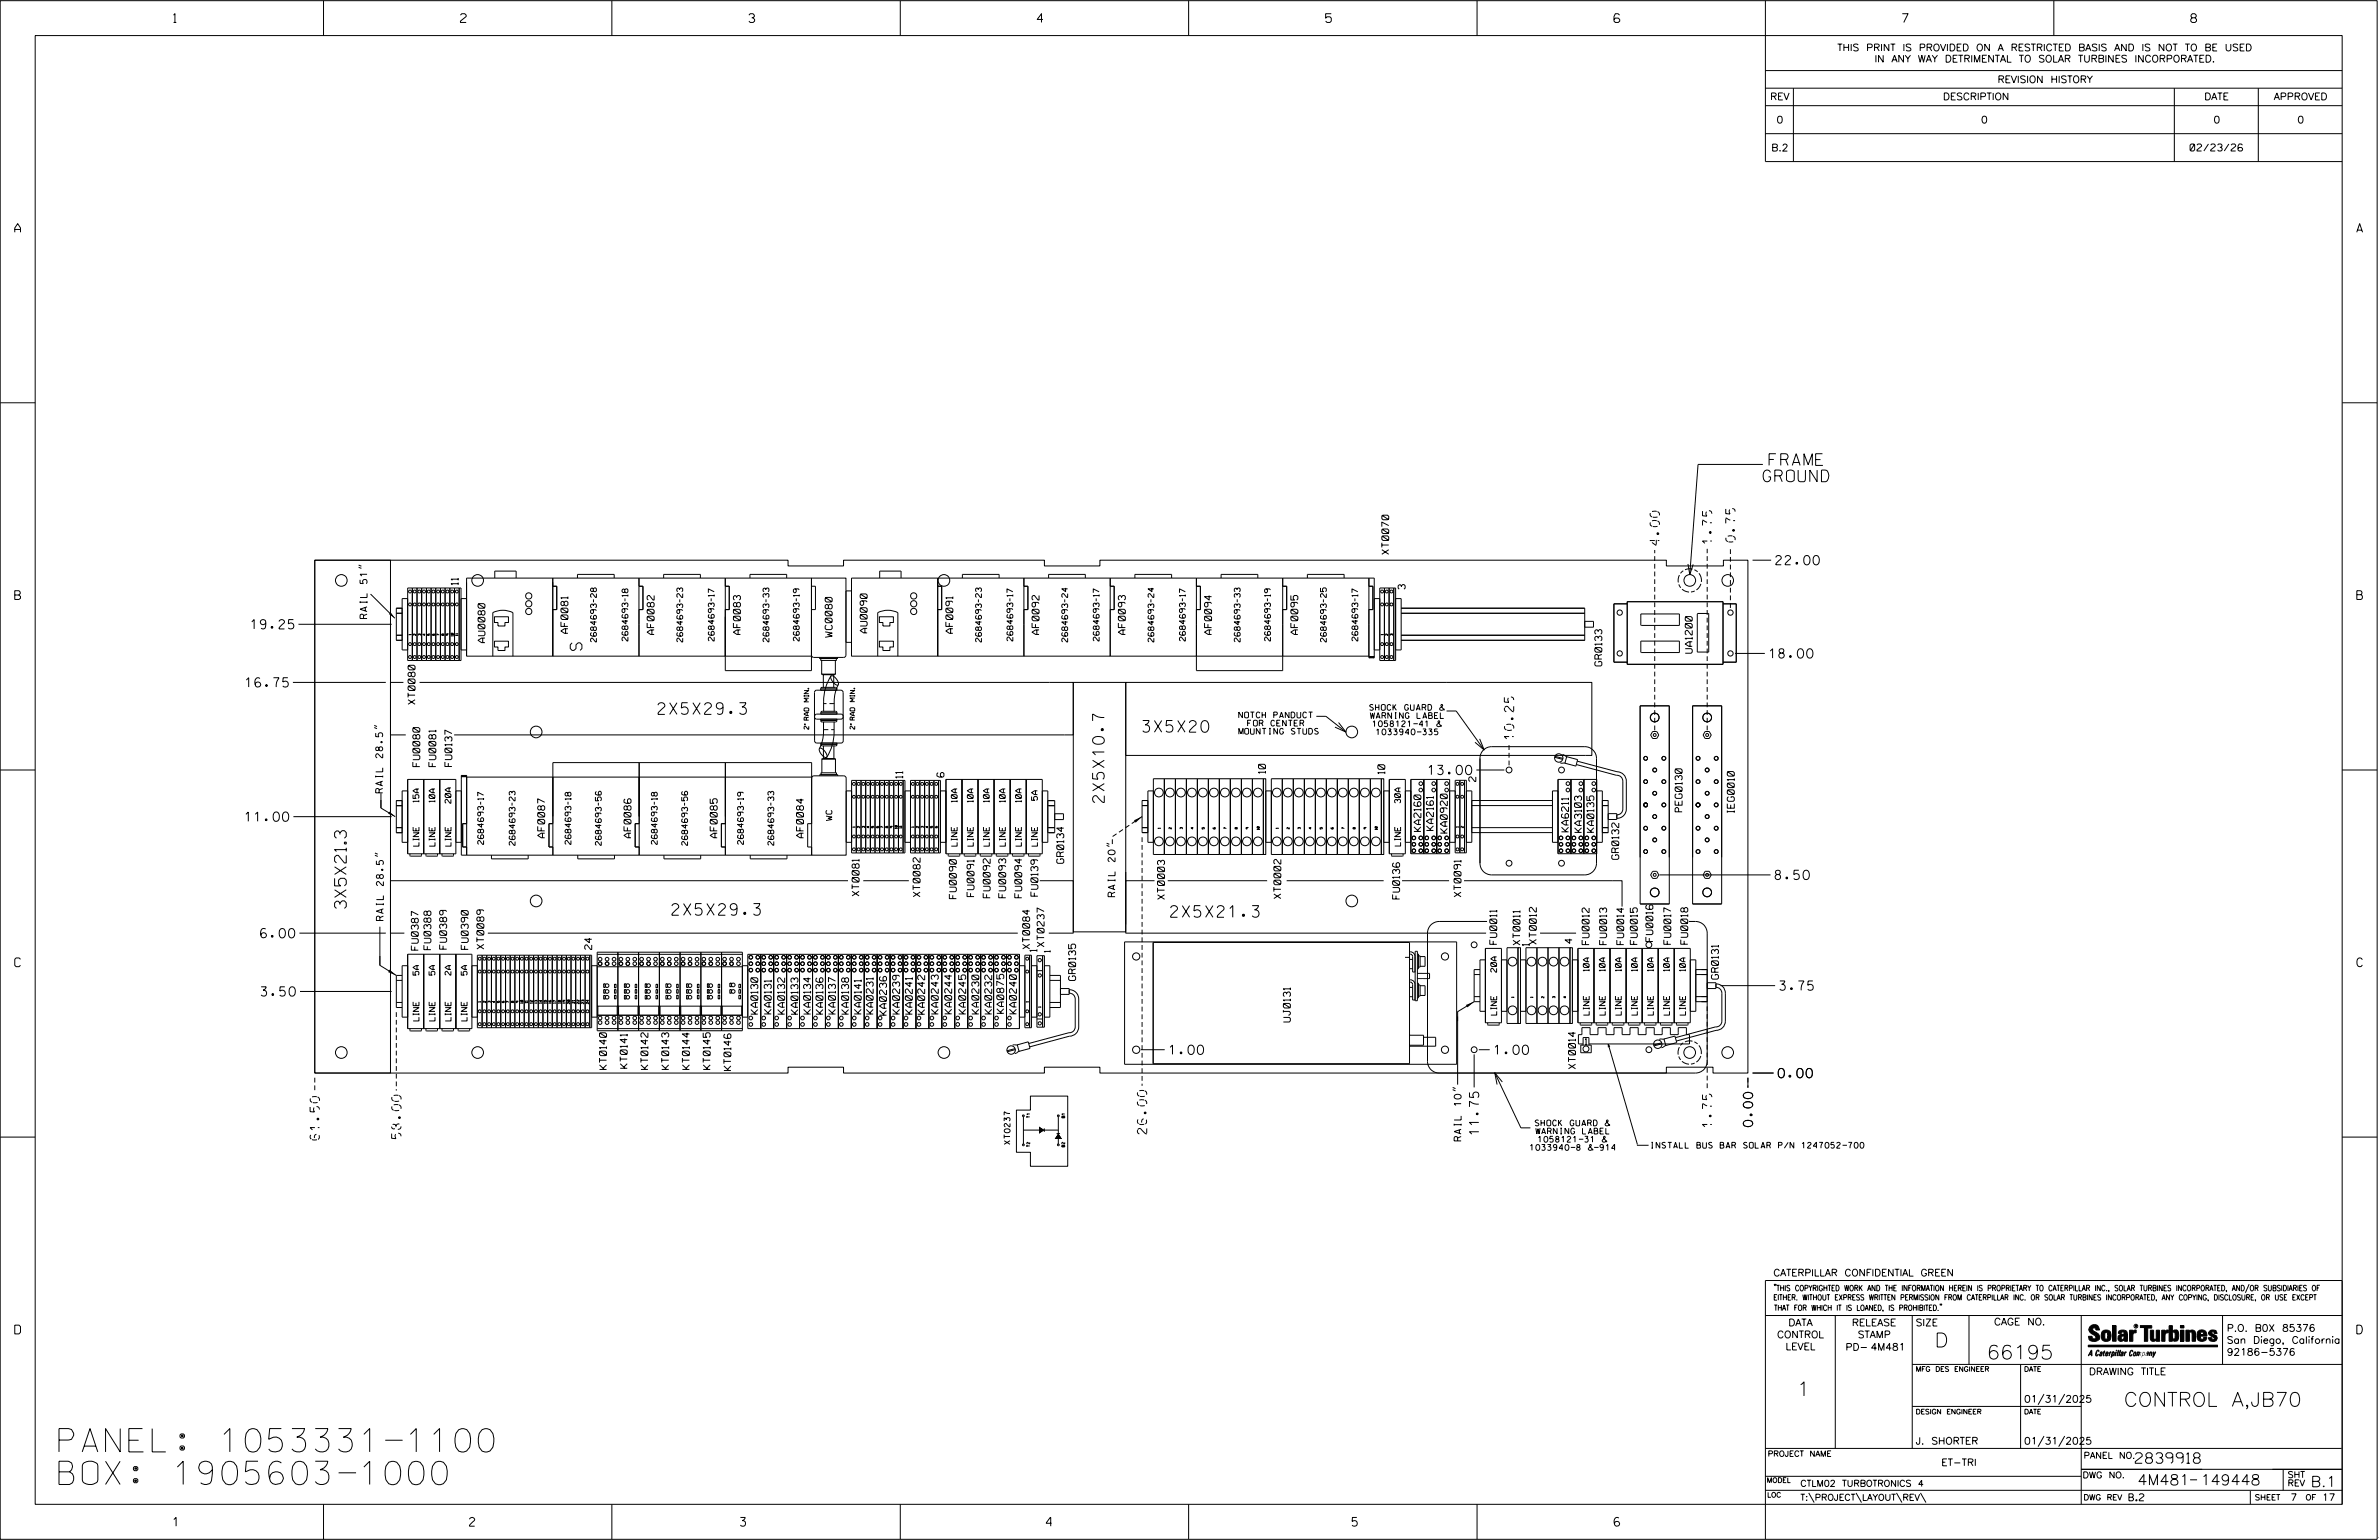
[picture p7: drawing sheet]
<svg xmlns="http://www.w3.org/2000/svg" width="864mm" height="559mm" viewBox="0 0 864 559" stroke-linecap="round" stroke-linejoin="round" font-family="sans-serif">
<defs><g id="words">
<g font-size="8.5">
<text x="21.4" y="526.8">PANEL: 1053331-1100</text>
<text x="21.4" y="538.7">BOX: 1905603-1000</text>
</g>
<g font-size="5.1">
<text x="702.3" y="488.8">D</text>
<text x="721.2" y="493.2">66195</text>
<text x="652.2" y="506.5">1</text>
<text x="771" y="510.3">CONTROL A,JB70</text>
</g>
<g font-size="4.2">
<text x="642.2" y="168.9">FRAME</text>
<text x="640" y="174.8">GROUND</text>
<text x="211.2" y="236" transform="rotate(-90 211.2 236)">S</text>
<text x="238.9" y="259.2">2X5X29.3</text>
<text x="414.8" y="265.7">3X5X20</text>
<text x="400.8" y="291.2" transform="rotate(-90 400.8 291.2)">2X5X10.7</text>
<text x="125.7" y="329.6" transform="rotate(-90 125.7 329.6)">3X5X21.3</text>
<text x="243.9" y="332.1">2X5X29.3</text>
<text x="425" y="332.8">2X5X21.3</text>
</g>
<g font-size="3.8">
<text x="775.1" y="531">2839918</text>
<text x="775.9" y="538.9">4M481</text>
<text x="798.8" y="538.9">149448</text>
<text x="838.8" y="539.5">B.1</text>
</g>
<g font-size="3.4">
<text x="602.4" y="197.9" transform="rotate(-90 602.4 197.9)">4.00</text>
<text x="621.4" y="197.5" transform="rotate(-90 621.4 197.5)">1.75</text>
<text x="629.9" y="196.7" transform="rotate(-90 629.9 196.7)">0.75</text>
<text x="644.6" y="204.9">22.00</text>
<text x="91.1" y="228.2">19.25</text>
<text x="642.3" y="238.8">18.00</text>
<text x="89.1" y="249.3">16.75</text>
<text x="549.5" y="268.4" transform="rotate(-90 549.5 268.4)">10.25</text>
<text x="518.5" y="281.1">13.00</text>
<text x="89" y="298">11.00</text>
<text x="644.4" y="319.1">8.50</text>
<text x="94.6" y="340.3">6.00</text>
<text x="646.1" y="359.3">3.75</text>
<text x="94.8" y="361.4">3.50</text>
<text x="424.5" y="382.6">1.00</text>
<text x="542.5" y="382.6">1.00</text>
<text x="645.5" y="391.1">0.00</text>
<text x="116" y="413.7" transform="rotate(-90 116 413.7)">61.50</text>
<text x="145.6" y="413.2" transform="rotate(-90 145.6 413.2)">58.00</text>
<text x="416.3" y="411.4" transform="rotate(-90 416.3 411.4)">26.00</text>
<text x="536.8" y="411.8" transform="rotate(-90 536.8 411.8)">11.75</text>
<text x="621.4" y="409.2" transform="rotate(-90 621.4 409.2)">1.75</text>
<text x="636.2" y="408.8" transform="rotate(-90 636.2 408.8)">0.00</text>
</g>
<g font-size="3.2">
<text x="63" y="8.2">1</text>
<text x="167.2" y="8.2">2</text>
<text x="271.8" y="8.2">3</text>
<text x="376.5" y="8.2">4</text>
<text x="481.2" y="8.2">5</text>
<text x="690.6" y="8.2">7</text>
<text x="795.3" y="8.2">8</text>
<text x="5.4" y="84.3">A</text>
<text x="855.5" y="84.3">A</text>
<text x="5.4" y="217.5">B</text>
<text x="855.6" y="217.5">B</text>
<text x="5.4" y="350.8">C</text>
<text x="855.6" y="350.8">C</text>
<text x="5.4" y="484">D</text>
<text x="855.6" y="484">D</text>
<text x="62.8" y="553.8">1</text>
<text x="170.4" y="553.8">2</text>
<text x="268.8" y="553.8">3</text>
<text x="379.8" y="553.8">4</text>
<text x="490.8" y="553.8">5</text>
<text x="585.9" y="553.8">6</text>
</g>
<g font-size="2.5">
<text x="666.9" y="18.5">THIS PRINT IS PROVIDED ON A RESTRICTED BASIS AND IS NOT TO BE USED</text>
<text x="680.5" y="22.6">IN ANY WAY DETRIMENTAL TO SOLAR TURBINES INCORPORATED.</text>
<text x="725.1" y="30">REVISION HISTORY</text>
<text x="642.6" y="36.3">REV</text>
<text x="705.3" y="36.3">DESCRIPTION</text>
<text x="800.2" y="36.3">DATE</text>
<text x="825.4" y="36.3">APPROVED</text>
<text x="644.9" y="44.7">0</text>
<text x="719.1" y="44.7">0</text>
<text x="803.5" y="44.7">0</text>
<text x="834" y="44.7">0</text>
<text x="643" y="54.8">B.2</text>
<text x="795" y="54.8">02/23/26</text>
<text x="504.1" y="201.1" transform="rotate(-90 504.1 201.1)">XT0070</text>
<text x="166.3" y="212.2" transform="rotate(-90 166.3 212.2)">11</text>
<text x="510.1" y="213.8" transform="rotate(-90 510.1 213.8)">3</text>
<text x="133.2" y="224.4" transform="rotate(-90 133.2 224.4)">RAIL 51&quot;</text>
<text x="176.1" y="233.2" transform="rotate(-90 176.1 233.2)">AU0080</text>
<text x="206.2" y="229.8" transform="rotate(-90 206.2 229.8)">AF0081</text>
<text x="237.5" y="230.2" transform="rotate(-90 237.5 230.2)">AF0082</text>
<text x="268.8" y="230.2" transform="rotate(-90 268.8 230.2)">AF0083</text>
<text x="302.1" y="231.2" transform="rotate(-90 302.1 231.2)">WC0080</text>
<text x="314.8" y="229.7" transform="rotate(-90 314.8 229.7)">AU0090</text>
<text x="345.9" y="229.8" transform="rotate(-90 345.9 229.8)">AF0091</text>
<text x="377.2" y="230.2" transform="rotate(-90 377.2 230.2)">AF0092</text>
<text x="408.5" y="230.2" transform="rotate(-90 408.5 230.2)">AF0093</text>
<text x="439.8" y="230.2" transform="rotate(-90 439.8 230.2)">AF0094</text>
<text x="471.1" y="230.2" transform="rotate(-90 471.1 230.2)">AF0095</text>
<text x="614.3" y="237" transform="rotate(-90 614.3 237)">UA1200</text>
<text x="581.5" y="241.7" transform="rotate(-90 581.5 241.7)">GR0133</text>
<text x="150.7" y="255.6" transform="rotate(-90 150.7 255.6)">XT0080</text>
<text x="152.4" y="278.2" transform="rotate(-90 152.4 278.2)">FU0080</text>
<text x="158.2" y="278.2" transform="rotate(-90 158.2 278.2)">FU0081</text>
<text x="164" y="278.1" transform="rotate(-90 164 278.1)">FU0137</text>
<text x="459.4" y="280.6" transform="rotate(-90 459.4 280.6)">10</text>
<text x="502.7" y="280.8" transform="rotate(-90 502.7 280.8)">10</text>
<text x="138.9" y="287.7" transform="rotate(-90 138.9 287.7)">RAIL 28.5&quot;</text>
<text x="327.7" y="282.4" transform="rotate(-90 327.7 282.4)">11</text>
<text x="535.7" y="283.6" transform="rotate(-90 535.7 283.6)">2</text>
<text x="610.6" y="294.6" transform="rotate(-90 610.6 294.6)">PEG0130</text>
<text x="629.6" y="294.9" transform="rotate(-90 629.6 294.9)">IEG0010</text>
<text x="197.7" y="304" transform="rotate(-90 197.7 304)">AF0087</text>
<text x="229.1" y="304" transform="rotate(-90 229.1 304)">AF0086</text>
<text x="260.4" y="304" transform="rotate(-90 260.4 304)">AF0085</text>
<text x="291.7" y="304" transform="rotate(-90 291.7 304)">AF0084</text>
<text x="515.8" y="301.7" transform="rotate(-90 515.8 301.7)">KA2160</text>
<text x="520.4" y="301.3" transform="rotate(-90 520.4 301.3)">KA2161</text>
<text x="525.4" y="302.3" transform="rotate(-90 525.4 302.3)">KA0920</text>
<text x="569.4" y="301.9" transform="rotate(-90 569.4 301.9)">KA6211</text>
<text x="574.1" y="302" transform="rotate(-90 574.1 302)">KA3103</text>
<text x="578.6" y="302" transform="rotate(-90 578.6 302)">KA0135</text>
<text x="587.6" y="311.8" transform="rotate(-90 587.6 311.8)">GR0132</text>
<text x="386.1" y="313.3" transform="rotate(-90 386.1 313.3)">GR0134</text>
<text x="311.9" y="325.1" transform="rotate(-90 311.9 325.1)">XT0081</text>
<text x="334" y="325.4" transform="rotate(-90 334 325.4)">XT0082</text>
<text x="347.2" y="326.1" transform="rotate(-90 347.2 326.1)">FU0090</text>
<text x="353.6" y="325.3" transform="rotate(-90 353.6 325.3)">FU0091</text>
<text x="359.4" y="325.7" transform="rotate(-90 359.4 325.7)">FU0092</text>
<text x="365.1" y="325.7" transform="rotate(-90 365.1 325.7)">FU0093</text>
<text x="370.9" y="325.7" transform="rotate(-90 370.9 325.7)">FU0094</text>
<text x="376.8" y="325.2" transform="rotate(-90 376.8 325.2)">FU0139</text>
<text x="404.8" y="325.4" transform="rotate(-90 404.8 325.4)">RAIL 20&quot;</text>
<text x="422.7" y="326.3" transform="rotate(-90 422.7 326.3)">XT0003</text>
<text x="465" y="326" transform="rotate(-90 465 326)">XT0002</text>
<text x="508.1" y="326.2" transform="rotate(-90 508.1 326.2)">FU0136</text>
<text x="530.4" y="325.4" transform="rotate(-90 530.4 325.4)">XT0091</text>
<text x="139.2" y="334" transform="rotate(-90 139.2 334)">RAIL 28.5&quot;</text>
<text x="600" y="341.6" transform="rotate(-90 600 341.6)">FU0016</text>
<text x="151.9" y="344.8" transform="rotate(-90 151.9 344.8)">FU0387</text>
<text x="156.4" y="344.6" transform="rotate(-90 156.4 344.6)">FU0388</text>
<text x="162.1" y="344.4" transform="rotate(-90 162.1 344.4)">FU0389</text>
<text x="170" y="344.5" transform="rotate(-90 170 344.5)">FU0390</text>
<text x="175.6" y="344.3" transform="rotate(-90 175.6 344.3)">XT0089</text>
<text x="214.8" y="344.5" transform="rotate(-90 214.8 344.5)">24</text>
<text x="373.8" y="344.3" transform="rotate(-90 373.8 344.3)">XT0084</text>
<text x="376.4" y="345.3" transform="rotate(-90 376.4 345.3)">1</text>
<text x="379" y="343.5" transform="rotate(-90 379 343.5)">XT0237</text>
<text x="543.3" y="342.6" transform="rotate(-90 543.3 342.6)">FU0011</text>
<text x="551.8" y="342.9" transform="rotate(-90 551.8 342.9)">XT0011</text>
<text x="555.1" y="343.2" transform="rotate(-90 555.1 343.2)">1</text>
<text x="557.7" y="342.6" transform="rotate(-90 557.7 342.6)">XT0012</text>
<text x="570.7" y="342.3" transform="rotate(-90 570.7 342.3)">4</text>
<text x="576.9" y="342.7" transform="rotate(-90 576.9 342.7)">FU0012</text>
<text x="583.2" y="342.7" transform="rotate(-90 583.2 342.7)">FU0013</text>
<text x="589.4" y="342.7" transform="rotate(-90 589.4 342.7)">FU0014</text>
<text x="594.4" y="342.7" transform="rotate(-90 594.4 342.7)">FU0015</text>
<text x="606.5" y="342.7" transform="rotate(-90 606.5 342.7)">FU0017</text>
<text x="612.7" y="342.6" transform="rotate(-90 612.7 342.6)">FU0018</text>
<text x="390.5" y="355.8" transform="rotate(-90 390.5 355.8)">GR0135</text>
<text x="623.8" y="355.3" transform="rotate(-90 623.8 355.3)">GR0131</text>
<text x="275.1" y="368" transform="rotate(-90 275.1 368)">KA0130</text>
<text x="280" y="367.9" transform="rotate(-90 280 367.9)">KA0131</text>
<text x="284.8" y="368" transform="rotate(-90 284.8 368)">KA0132</text>
<text x="289.7" y="368" transform="rotate(-90 289.7 368)">KA0133</text>
<text x="294.3" y="367.9" transform="rotate(-90 294.3 367.9)">KA0134</text>
<text x="298.7" y="368" transform="rotate(-90 298.7 368)">KA0136</text>
<text x="303.3" y="367.9" transform="rotate(-90 303.3 367.9)">KA0137</text>
<text x="308" y="368" transform="rotate(-90 308 368)">KA0138</text>
<text x="312.6" y="367.9" transform="rotate(-90 312.6 367.9)">KA0141</text>
<text x="317" y="367.9" transform="rotate(-90 317 367.9)">KA0231</text>
<text x="321.8" y="368.4" transform="rotate(-90 321.8 368.4)">KA0236</text>
<text x="326.6" y="368" transform="rotate(-90 326.6 368)">KA0239</text>
<text x="331.2" y="368" transform="rotate(-90 331.2 368)">KA0241</text>
<text x="335.7" y="368" transform="rotate(-90 335.7 368)">KA0242</text>
<text x="340.6" y="367.9" transform="rotate(-90 340.6 367.9)">KA0243</text>
<text x="345.5" y="367.9" transform="rotate(-90 345.5 367.9)">KA0244</text>
<text x="350.6" y="367.9" transform="rotate(-90 350.6 367.9)">KA0245</text>
<text x="355.3" y="367.9" transform="rotate(-90 355.3 367.9)">KA0230</text>
<text x="360" y="367.9" transform="rotate(-90 360 367.9)">KA0232</text>
<text x="364.4" y="367.7" transform="rotate(-90 364.4 367.7)">KA0875</text>
<text x="369" y="367.9" transform="rotate(-90 369 367.9)">KA0240</text>
<text x="468.4" y="370.8" transform="rotate(-90 468.4 370.8)">UJ0131</text>
<text x="220.2" y="388.1" transform="rotate(-90 220.2 388.1)">KT0140</text>
<text x="227.7" y="387.6" transform="rotate(-90 227.7 387.6)">KT0141</text>
<text x="235.2" y="388.1" transform="rotate(-90 235.2 388.1)">KT0142</text>
<text x="242.7" y="388.1" transform="rotate(-90 242.7 388.1)">KT0143</text>
<text x="250.3" y="388.1" transform="rotate(-90 250.3 388.1)">KT0144</text>
<text x="257.8" y="388.1" transform="rotate(-90 257.8 388.1)">KT0145</text>
<text x="265.3" y="388.5" transform="rotate(-90 265.3 388.5)">KT0146</text>
<text x="571.9" y="387.8" transform="rotate(-90 571.9 387.8)">XT0014</text>
<text x="530.4" y="414" transform="rotate(-90 530.4 414)">RAIL 10&quot;</text>
<text x="643.8" y="463">CATERPILLAR CONFIDENTIAL GREEN</text>
<text x="645.1" y="485.5">CONTROL</text>
<text x="649.2" y="481.1">DATA</text>
<text x="672.3" y="481.1">RELEASE</text>
<text x="674.4" y="485.5">STAMP</text>
<text x="695.4" y="481.1">SIZE</text>
<text x="723.8" y="480.8">CAGE NO.</text>
<text x="808.4" y="483.1">P.O. B0X 85376</text>
<text x="648.2" y="489.8">LEVEL</text>
<text x="669.9" y="490">PD- 4M481</text>
<text x="808.4" y="487.5">San Diego, California</text>
<text x="808.4" y="491.8">92186-5376</text>
<text x="758.3" y="498.9">DRAWING TITLE</text>
<text x="734.8" y="508.9">01/31/2025</text>
<text x="695.4" y="524.1">J. SHORTER</text>
<text x="734.8" y="524.1">01/31/2025</text>
<text x="704.7" y="531.9">ET-TRI</text>
<text x="772.8" y="544.6">B.2</text>
<text x="831.4" y="544.6">7</text>
<text x="842.9" y="544.6">17</text>
</g>
<g font-size="2.3">
<text x="756.4" y="529.2">PANEL NO.</text>
<text x="653.5" y="539.4">CTLM02 TURBOTRONICS 4</text>
<text x="756" y="536.3">DWG NO.</text>
<text x="830.4" y="539.3">REV</text>
<text x="830.4" y="536.2">SHT</text>
<text x="653.5" y="544.5">T:\PROJECT\LAYOUT\REV\</text>
</g>
<g font-size="2.1">
<text x="216.5" y="232.9" transform="rotate(-90 216.5 232.9)">2684693-28</text>
<text x="227.9" y="232.6" transform="rotate(-90 227.9 232.6)">2684693-18</text>
<text x="247.8" y="232.9" transform="rotate(-90 247.8 232.9)">2684693-23</text>
<text x="259.2" y="232.6" transform="rotate(-90 259.2 232.6)">2684693-17</text>
<text x="279.1" y="232.9" transform="rotate(-90 279.1 232.9)">2684693-33</text>
<text x="290.1" y="232.6" transform="rotate(-90 290.1 232.6)">2684693-19</text>
<text x="356.3" y="232.9" transform="rotate(-90 356.3 232.9)">2684693-23</text>
<text x="367.7" y="232.6" transform="rotate(-90 367.7 232.6)">2684693-17</text>
<text x="387.6" y="232.9" transform="rotate(-90 387.6 232.9)">2684693-24</text>
<text x="399" y="232.6" transform="rotate(-90 399 232.6)">2684693-17</text>
<text x="418.9" y="232.9" transform="rotate(-90 418.9 232.9)">2684693-24</text>
<text x="430.3" y="232.6" transform="rotate(-90 430.3 232.6)">2684693-17</text>
<text x="450.2" y="232.9" transform="rotate(-90 450.2 232.9)">2684693-33</text>
<text x="461.2" y="232.6" transform="rotate(-90 461.2 232.6)">2684693-19</text>
<text x="481.5" y="232.9" transform="rotate(-90 481.5 232.9)">2684693-25</text>
<text x="492.9" y="232.6" transform="rotate(-90 492.9 232.6)">2684693-17</text>
<text x="497.2" y="257.7">SHOCK GUARD &amp;</text>
<text x="449.7" y="260.5">NOTCH PANDUCT</text>
<text x="452.9" y="263.4">FOR CENTER</text>
<text x="497.5" y="260.7">WARNING LABEL</text>
<text x="498.3" y="263.7">1058121-41 &amp;</text>
<text x="448.5" y="266.4">MOUNTING STUDS</text>
<text x="499.6" y="266.6">1033940-335</text>
<text x="152" y="291.1" transform="rotate(-90 152 291.1)">15A</text>
<text x="157.9" y="291.1" transform="rotate(-90 157.9 291.1)">10A</text>
<text x="163.7" y="291.5" transform="rotate(-90 163.7 291.5)">20A</text>
<text x="347.4" y="291.1" transform="rotate(-90 347.4 291.1)">10A</text>
<text x="353.3" y="291.1" transform="rotate(-90 353.3 291.1)">10A</text>
<text x="359.1" y="291.1" transform="rotate(-90 359.1 291.1)">10A</text>
<text x="364.9" y="291.1" transform="rotate(-90 364.9 291.1)">10A</text>
<text x="370.8" y="291.1" transform="rotate(-90 370.8 291.1)">10A</text>
<text x="376.6" y="290.4" transform="rotate(-90 376.6 290.4)">5A</text>
<text x="508.4" y="291.4" transform="rotate(-90 508.4 291.4)">30A</text>
<text x="302" y="297.7" transform="rotate(-90 302 297.7)">WC</text>
<text x="152.1" y="307" transform="rotate(-90 152.1 307)">LINE</text>
<text x="157.9" y="307" transform="rotate(-90 157.9 307)">LINE</text>
<text x="163.7" y="307" transform="rotate(-90 163.7 307)">LINE</text>
<text x="175.5" y="306.4" transform="rotate(-90 175.5 306.4)">2684693-17</text>
<text x="187" y="306.7" transform="rotate(-90 187 306.7)">2684693-23</text>
<text x="207.3" y="306.4" transform="rotate(-90 207.3 306.4)">2684693-18</text>
<text x="218.3" y="306.7" transform="rotate(-90 218.3 306.7)">2684693-56</text>
<text x="238.6" y="306.4" transform="rotate(-90 238.6 306.4)">2684693-18</text>
<text x="249.6" y="306.7" transform="rotate(-90 249.6 306.7)">2684693-56</text>
<text x="269.9" y="306.4" transform="rotate(-90 269.9 306.4)">2684693-19</text>
<text x="280.9" y="306.7" transform="rotate(-90 280.9 306.7)">2684693-33</text>
<text x="347.5" y="307" transform="rotate(-90 347.5 307)">LINE</text>
<text x="353.3" y="307" transform="rotate(-90 353.3 307)">LINE</text>
<text x="359.1" y="307" transform="rotate(-90 359.1 307)">LINE</text>
<text x="364.9" y="307" transform="rotate(-90 364.9 307)">LINE</text>
<text x="370.8" y="307" transform="rotate(-90 370.8 307)">LINE</text>
<text x="376.6" y="307" transform="rotate(-90 376.6 307)">LINE</text>
<text x="508.4" y="307" transform="rotate(-90 508.4 307)">LINE</text>
<text x="381.2" y="345.6" transform="rotate(-90 381.2 345.6)">1</text>
<text x="152" y="353.8" transform="rotate(-90 152 353.8)">5A</text>
<text x="157.9" y="353.8" transform="rotate(-90 157.9 353.8)">5A</text>
<text x="163.7" y="353.8" transform="rotate(-90 163.7 353.8)">2A</text>
<text x="169.5" y="353.8" transform="rotate(-90 169.5 353.8)">5A</text>
<text x="543.3" y="352.8" transform="rotate(-90 543.3 352.8)">20A</text>
<text x="576.9" y="352.4" transform="rotate(-90 576.9 352.4)">10A</text>
<text x="582.7" y="352.4" transform="rotate(-90 582.7 352.4)">10A</text>
<text x="588.5" y="352.4" transform="rotate(-90 588.5 352.4)">10A</text>
<text x="594.4" y="352.4" transform="rotate(-90 594.4 352.4)">10A</text>
<text x="600.2" y="352.4" transform="rotate(-90 600.2 352.4)">10A</text>
<text x="606" y="352.4" transform="rotate(-90 606 352.4)">10A</text>
<text x="611.8" y="352.4" transform="rotate(-90 611.8 352.4)">10A</text>
<text x="152.1" y="370.4" transform="rotate(-90 152.1 370.4)">LINE</text>
<text x="157.9" y="370.4" transform="rotate(-90 157.9 370.4)">LINE</text>
<text x="163.7" y="370.4" transform="rotate(-90 163.7 370.4)">LINE</text>
<text x="169.6" y="370.4" transform="rotate(-90 169.6 370.4)">LINE</text>
<text x="543.3" y="368.3" transform="rotate(-90 543.3 368.3)">LINE</text>
<text x="576.9" y="368.3" transform="rotate(-90 576.9 368.3)">LINE</text>
<text x="582.7" y="368.3" transform="rotate(-90 582.7 368.3)">LINE</text>
<text x="588.5" y="368.3" transform="rotate(-90 588.5 368.3)">LINE</text>
<text x="594.4" y="368.3" transform="rotate(-90 594.4 368.3)">LINE</text>
<text x="600.2" y="368.3" transform="rotate(-90 600.2 368.3)">LINE</text>
<text x="606" y="368.3" transform="rotate(-90 606 368.3)">LINE</text>
<text x="611.9" y="368.3" transform="rotate(-90 611.9 368.3)">LINE</text>
<text x="575.4" y="379">1</text>
<text x="557.3" y="408.5">SHOCK GUARD &amp;</text>
<text x="557.5" y="411.5">WARNING LABEL</text>
<text x="366.6" y="415.2" transform="rotate(-90 366.6 415.2)">XT0237</text>
<text x="555.4" y="417.4">1033940-8 &amp;-914</text>
<text x="558.4" y="414.5">1058121-31 &amp;</text>
<text x="599.1" y="416.6">INSTALL BUS BAR SOLAR P/N 1247052-700</text>
</g>
<g font-size="2">
<text x="643.8" y="468.4">&quot;THIS COPYRIGHTED WORK AND THE INFORMATION HEREIN IS PROPRIETARY TO CATERPILLAR INC., SOLAR TURBINES INCORPORATED, AND/OR SUBSIDIARIES OF</text>
<text x="643.8" y="471.8">EITHER. WITHOUT EXPRESS WRITTEN PERMISSION FROM CATERPILLAR INC. OR SOLAR TURBINES INCORPORATED, ANY COPYING, DISCLOSURE, OR USE EXCEPT</text>
<text x="644" y="475.6">THAT FOR WHICH IT IS LOANED, IS PROHIBITED.&quot;</text>
<text x="641.7" y="528.5">PROJECT NAME</text>
<text x="756.3" y="544.3">DWG REV</text>
<text x="818.5" y="544.3">SHEET</text>
<text x="836.9" y="544.3">OF</text>
</g>
<g font-size="1.8">
<text x="695.4" y="497.6">MFG DES ENGINEER</text>
<text x="734.8" y="497.6">DATE</text>
<text x="695.4" y="513.1">DESIGN ENGINEER</text>
<text x="734.8" y="513.1">DATE</text>
<text x="641.3" y="538">MODEL</text>
<text x="641.5" y="543.3">LOC</text>
</g>
<g font-size="1.7">
<text x="293.6" y="264.6" transform="rotate(-90 293.6 264.6)">2&quot; RAD MIN.</text>
<text x="310.3" y="264.6" transform="rotate(-90 310.3 264.6)">2&quot; RAD MIN.</text>
</g>
<g font-size="1.1">
<text x="373.8" y="405.6" transform="rotate(-90 373.8 405.6)">T1</text>
<text x="386.5" y="405.6" transform="rotate(-90 386.5 405.6)">B1</text>
<text x="373.8" y="416.2" transform="rotate(-90 373.8 416.2)">T2</text>
<text x="386.5" y="416.2" transform="rotate(-90 386.5 416.2)">B2</text>
</g>
<text font-size=".9" x="775.1" y="481.7">R</text>
<g font-size=".8">
<text x="149.3" y="230.4" transform="rotate(-90 149.3 230.4)">1</text>
<text x="151" y="230.6" transform="rotate(-90 151 230.6)">2</text>
<text x="152.7" y="230.6" transform="rotate(-90 152.7 230.6)">3</text>
<text x="154.4" y="230.6" transform="rotate(-90 154.4 230.6)">4</text>
<text x="156.1" y="230.6" transform="rotate(-90 156.1 230.6)">5</text>
<text x="157.8" y="230.6" transform="rotate(-90 157.8 230.6)">6</text>
<text x="159.5" y="230.6" transform="rotate(-90 159.5 230.6)">7</text>
<text x="161.2" y="230.6" transform="rotate(-90 161.2 230.6)">8</text>
<text x="164.6" y="230.8" transform="rotate(-90 164.6 230.8)">10</text>
<text x="166.3" y="230.7" transform="rotate(-90 166.3 230.7)">11</text>
<text x="502.1" y="230.4" transform="rotate(-90 502.1 230.4)">1</text>
<text x="503.8" y="230.6" transform="rotate(-90 503.8 230.6)">2</text>
<text x="505.5" y="230.6" transform="rotate(-90 505.5 230.6)">3</text>
<text x="310.4" y="300.2" transform="rotate(-90 310.4 300.2)">1</text>
<text x="312.1" y="300.4" transform="rotate(-90 312.1 300.4)">2</text>
<text x="313.8" y="300.4" transform="rotate(-90 313.8 300.4)">3</text>
<text x="315.5" y="300.4" transform="rotate(-90 315.5 300.4)">4</text>
<text x="317.2" y="300.4" transform="rotate(-90 317.2 300.4)">5</text>
<text x="322.3" y="300.4" transform="rotate(-90 322.3 300.4)">8</text>
<text x="324" y="300.4" transform="rotate(-90 324 300.4)">9</text>
<text x="325.7" y="300.7" transform="rotate(-90 325.7 300.7)">10</text>
<text x="327.4" y="300.5" transform="rotate(-90 327.4 300.5)">11</text>
<text x="331.8" y="300.2" transform="rotate(-90 331.8 300.2)">1</text>
<text x="333.5" y="300.4" transform="rotate(-90 333.5 300.4)">2</text>
<text x="335.2" y="300.4" transform="rotate(-90 335.2 300.4)">3</text>
<text x="336.9" y="300.4" transform="rotate(-90 336.9 300.4)">4</text>
<text x="338.6" y="300.4" transform="rotate(-90 338.6 300.4)">5</text>
<text x="340.3" y="300.4" transform="rotate(-90 340.3 300.4)">6</text>
<text x="421.2" y="300.7" transform="rotate(-90 421.2 300.7)">1</text>
<text x="425.2" y="300.8" transform="rotate(-90 425.2 300.8)">2</text>
<text x="429.2" y="300.8" transform="rotate(-90 429.2 300.8)">3</text>
<text x="433.2" y="300.8" transform="rotate(-90 433.2 300.8)">4</text>
<text x="437.2" y="300.8" transform="rotate(-90 437.2 300.8)">5</text>
<text x="441.2" y="300.8" transform="rotate(-90 441.2 300.8)">6</text>
<text x="445.2" y="300.8" transform="rotate(-90 445.2 300.8)">7</text>
<text x="449.2" y="300.8" transform="rotate(-90 449.2 300.8)">8</text>
<text x="453.2" y="300.8" transform="rotate(-90 453.2 300.8)">9</text>
<text x="457.2" y="301.1" transform="rotate(-90 457.2 301.1)">10</text>
<text x="464" y="300.7" transform="rotate(-90 464 300.7)">1</text>
<text x="468" y="300.8" transform="rotate(-90 468 300.8)">2</text>
<text x="472" y="300.8" transform="rotate(-90 472 300.8)">3</text>
<text x="476" y="300.8" transform="rotate(-90 476 300.8)">4</text>
<text x="480" y="300.8" transform="rotate(-90 480 300.8)">5</text>
<text x="484" y="300.8" transform="rotate(-90 484 300.8)">6</text>
<text x="488" y="300.8" transform="rotate(-90 488 300.8)">7</text>
<text x="492" y="300.8" transform="rotate(-90 492 300.8)">8</text>
<text x="500" y="301.1" transform="rotate(-90 500 301.1)">10</text>
<text x="529.5" y="300.2" transform="rotate(-90 529.5 300.2)">1</text>
<text x="531.2" y="300.4" transform="rotate(-90 531.2 300.4)">2</text>
<text x="174.6" y="363.7" transform="rotate(-90 174.6 363.7)">1</text>
<text x="176.3" y="363.8" transform="rotate(-90 176.3 363.8)">2</text>
<text x="178" y="363.8" transform="rotate(-90 178 363.8)">3</text>
<text x="179.7" y="363.8" transform="rotate(-90 179.7 363.8)">4</text>
<text x="181.4" y="363.8" transform="rotate(-90 181.4 363.8)">5</text>
<text x="186.5" y="363.8" transform="rotate(-90 186.5 363.8)">8</text>
<text x="188.2" y="363.8" transform="rotate(-90 188.2 363.8)">9</text>
<text x="189.9" y="364.1" transform="rotate(-90 189.9 364.1)">10</text>
<text x="191.6" y="363.9" transform="rotate(-90 191.6 363.9)">11</text>
<text x="193.3" y="364.1" transform="rotate(-90 193.3 364.1)">12</text>
<text x="195" y="364.1" transform="rotate(-90 195 364.1)">13</text>
<text x="196.7" y="364.1" transform="rotate(-90 196.7 364.1)">14</text>
<text x="198.4" y="364.1" transform="rotate(-90 198.4 364.1)">15</text>
<text x="200.1" y="364.1" transform="rotate(-90 200.1 364.1)">16</text>
<text x="201.8" y="364.1" transform="rotate(-90 201.8 364.1)">17</text>
<text x="203.5" y="364.1" transform="rotate(-90 203.5 364.1)">18</text>
<text x="205.2" y="364.1" transform="rotate(-90 205.2 364.1)">19</text>
<text x="206.9" y="364.2" transform="rotate(-90 206.9 364.2)">20</text>
<text x="208.6" y="364.1" transform="rotate(-90 208.6 364.1)">21</text>
<text x="210.3" y="364.2" transform="rotate(-90 210.3 364.2)">22</text>
<text x="212" y="364.2" transform="rotate(-90 212 364.2)">23</text>
<text x="213.7" y="364.2" transform="rotate(-90 213.7 364.2)">24</text>
<text x="373.3" y="363.7" transform="rotate(-90 373.3 363.7)">1</text>
<text x="377.9" y="365.6" transform="rotate(-90 377.9 365.6)">1</text>
<text x="549.6" y="362" transform="rotate(-90 549.6 362)">1</text>
<text x="556.5" y="362" transform="rotate(-90 556.5 362)">1</text>
<text x="560.5" y="362.1" transform="rotate(-90 560.5 362.1)">2</text>
<text x="564.5" y="362.1" transform="rotate(-90 564.5 362.1)">3</text>
<text x="568.5" y="362.1" transform="rotate(-90 568.5 362.1)">4</text>
</g>
</g></defs>
<g fill="none" stroke="#000" stroke-width=".36">
<path d="M.1 .2h862.8v558.4h-862.8zM12.8 12.9h837.4v533h-837.4zM117.4 .2v12.7M222.1 .2v12.7M326.8 .2v12.7M431.5 .2v12.7M536.2 .2v12.7M587.9 5.5l-.5-.5h-1l-.5 1v1.7l.5 .4h1l.6-.4v-.6l-.6-.5h-1l-.5 .5M640.9 .2v58.4h209.3M745.6 .2v12.7M640.9 25.6h209.3M640.9 32h209.3"/>
<path d="M640.9 38.3h209.3M651 32v26.6M789.3 32v26.6M819.8 32v26.6M640.9 48.5h209.3M.1 146.2h12.7M850.2 146.2h12.7M639.9 168.5h-23.5l-3 40M114.3 203.3h171.8v2.1h20.1v-2.1h72.9v2.1h20.2v-2.1h205.6v2.1h20.7v-2.1h8.9v186.1h-12.7v-2.2h-16.9v2.2h-205.6v-2.2h-20.2v2.2h-72.9v-2.2h-20.1v2.2h-171.8zM114.3 203.3h27.4v186.1h-27.4zM130.2 205.8l1 .4M130.2 205l1 .5"/>
<path d="M134.5 215.6l8.8 8.7M148 213.4h19.4v26.3h-19.4zM148 217.2h-2v18.6h2M149.7 213.4v26.3M151.4 213.4v26.3M153.1 213.4v26.3M154.8 213.4v26.3M156.5 213.4v26.3M158.2 213.4v26.3M159.9 213.4v26.3M161.6 213.4v26.3M163.3 213.4v26.3"/>
<path d="M165 213.4v26.3M166.7 213.4v26.3M167.4 217.2h2M179.6 209.8v-2.6h7.8v2.6M200.7 209.8v28.3M200.7 212.7h1.4v8.5h-1.4M209.6 209.8v-1.4h13.4v1.4M232 209.8v28.3M232 212.7h1.4v8.5h-1.4M240.9 209.8v-1.4h13.3v1.4M263.3 209.8v33.5h31.3v-33.5h-125.2v28.3h125.2M263.3 212.7h1.4v8.5h-1.4"/>
<path d="M272.2 209.8v-1.4h13.4v1.4M294.6 209.8h12.5v27.9l-.5 .8h-11.2l-.8-.5zM294.6 212.7h1.4v8.5h-1.4M309.1 214.4h-2v18.7h2M319.3 209.8v-2.6h7.8v2.6M340.4 212.7h1.4v8.5h-1.4M340.4 209.8v28.3M349.4 209.8v-1.4h13.3v1.4M371.7 212.7h1.4v8.5h-1.4M371.7 209.8v28.3M380.6 209.8v-1.4h13.4v1.4M403 212.7h1.5v8.5h-1.5"/>
<path d="M403 209.8v28.3M412 209.8v-1.4h13.3v1.4M434.3 212.7h1.5v8.5h-1.5M434.3 209.8v33.5h31.3v-33.5M443.3 209.8v-1.4h13.3v1.4M465.6 212.7h1.5v8.5h-1.5M474.6 209.8v-1.4h13.3v1.4M496.9 212.7h1.5v8.5h-1.5M496.9 209.8v28.9M498.9 217.2h2M500.9 213.4h5.7v26.3h-5.7zM502.6 213.4v26.3"/>
<path d="M504.3 213.4v26.3M506 213.4v26.3M506.6 217.2h2v18.6h-2M590.7 219.1h-4.8v21.2h4.8M590.7 218.3h34.8v22.8h-34.8zM612.7 204.6l.7 3.9 1.2-3.7M625.5 219.1h4.8v21.2h-4.8M636.2 203.3h6.7M108.3 226.5h33.9M143.9 222.5h2.1M143.9 230.5h2.1M146 220.7h-2.1v11.6h2.1"/>
<path d="M162.3 230l.1 .4-.3 .2v-.6l.7 .2M167.4 235.8h2M178.9 238.1v-15.8a8.3 8.3 0 0 1 7.3 0v15.8M179.5 223.8h5.1v2.1h-1.3v1.3h-2.5v-1.3h-1.3zM179.5 232.7h5.1v2.1h-1.3v1.2h-2.5v-1.2h-1.3zM297.5 238.5v.4h6.5v-.4M298 238.9h5.6v.7h-5.6zM298.3 239.6v5h4.9v-5M318.6 238.1v-15.8a8.3 8.3 0 0 1 7.3 0v15.8M319.2 223.8h5.1v2.1h-1.3v1.3h-2.5v-1.3h-1.3zM319.2 232.7h5.1v2.1h-1.3v1.2h-2.5v-1.2h-1.3zM496.9 238.7h2"/>
<path d="M496.9 238.7l2-.5h-2l2 .5M496.9 238.1h-187.8v-28.3h189.8v28.9M498.9 235.8h2M508.6 220.7h66.7v11.6h-66.7M508.6 222.5h66.7M508.6 230.5h66.7M575.3 225.5h3.1v2.1h-3.1M595.8 226.9h13.8v-4.1h-14v4.1M595.8 236.8h13.8v-4.2h-14v4.2M616.1 222.6h4.2v14h-4.2v-13.8M629.8 237.1h10.8M106.3 247.6h33.8"/>
<path d="M146.4 247.6h-4.7v19.1h5.6M152.3 247.6h237.3v19.1h-224.7M295.9 250.7l.6-.3h8.8l.7 .5 .1 17.9-.5 .8h-9.1l-.7-.5-.1-17.9zM297.9 249.9l.5-.5h4.9l.5 .5M297.9 249.9v.5h5.9v-.5M297.9 249.9h5.9M298 258.6l.5-.5h4.9l.4 .5M298 258.6v.5h5.8v-.5M298 258.6h5.8M298.3 244.6h4.9M298.9 249.4v-4.6h3.7v4.6M299 254.4v3.7"/>
<path d="M301.7 245.2a17 17 0 0 0-2.7 9.3M301.7 245.3a2.98 2.98 0 0 1 2.5 3.3 3 3 0 0 1-2.5-3.3zM302.8 254.4v3.7M304.2 248.6a13.2 13.2 0 0 0-1.4 5.9M306.1 259.9l-.2-.6-.6-.2h-8.8l-.6 .2-.2 .6M389.6 247.6h19.1v90.5h-19.1zM408.7 247.6h169.1v26.5h-169.1zM477.8 259.9h3.5l7.3 5.7M525.1 258h3.5l10.2 14.1M595.4 256.1h10.6v71.9h-10.6zM614.4 256.1h10.6v71.9h-10.6zM.1 279.4h12.7"/>
<path d="M135.9 264l.9 .4M135.9 263.2l.9 .4M232 276.7v33.6M263.3 276.7v33.6M295.7 260.1l.2 .6 .6 .2h8.8l.5-.2 .3-.6M297.5 271.5a3 3 0 0 1 2.6 3.3 2.98 2.98 0 0 1-2.6-3.3zM297.9 261.4l.5 .6h4.9l.5-.6M297.9 261.4v-.5h5.9v.5M297.9 261.4h5.9M298 270.1l.5 .6h4.9l.4-.6M298 270.1v-.5h5.8v.5M298 270.1h5.8"/>
<path d="M298.3 275.4h5M298.9 270.7v4.6h3.8v-4.6M298.9 265.6a13.2 13.2 0 0 1-1.4 5.9M298.9 262v3.6M302.8 265.6a17 17 0 0 1-2.7 9.2M302.8 262v3.6M485.9 262.2l2.7 3.4-4-1.8M535.9 279.4h10.2M537.1 268.1l1.7 4-3.4-2.8M538.5 272.2l1.3-.9 1.7-.4h33.8a4.3 4.3 0 0 1 4.2 4.3v38a4.3 4.3 0 0 1-4.2 4.3h-33.8a4.2 4.2 0 0 1-4.3-4.3v-38l.4-1.7zM564.3 274.8l3 .8M564.4 274.4l3 .8"/>
<path d="M566.3 276.8l2 .2M567.2 273.8l1.7 .8M568.7 274.6l4 1-.6 2.4-4-1.1zM572.2 277.4l14.6 3.9a2.09 2.09 0 0 1 2.3 2.1v10.1a2.11 2.11 0 0 1-2.2 2.2M572.6 276.2l14.4 3.8a3.4 3.4 0 0 1 3.4 3.4v10.1a3.4 3.4 0 0 1-3.5 3.4M599.9 265.4h1.5l.8 1.3-.8 1.3h-1.5l-.7-1.3zM619 265.4h1.5l.7 1.3-.7 1.3h-1.5l-.8-1.3zM850.2 279.4h12.7M106.5 296.3h35.7M138.3 287.8v5.4M138.3 290.3v2.9l5.2 3.1M143.9 292.3h2.1"/>
<path d="M146 290.5h-2.1v11.7h2.1M148 287h-2v18.6h2M148 282.8h17.5v27h-17.5zM153.8 282.8v27M159.6 282.8v27M165.5 287h2M167.5 281.4v28.9h127.1v-3h-1.4v-8.4h1.4v-22.2h-93.9v33.6M167.5 281.4h1.9M169.4 298.9h-1.4v8.4h1.4M169.4 281.4v28.9M169.4 281.4l-1.9 .4h1.9l-1.9-.4M169.4 282h125.2"/>
<path d="M200.7 298.9h-1.4v8.4h1.4M232 298.9h-1.4v8.4h1.4M263.3 298.9h-1.4v8.4h1.4M294.9 281.8l.6-.3h10.8l.8 .5 .1 28.3h-12.6v-27.9zM297.6 281.5v-.4h6.5v.4M298 280.4h5.6v.7h-5.6zM298.3 280.4v-5h5v5M309.1 283.2h19.4v26.3h-19.4zM309.1 287h-1.9v18.6h1.9M310.8 283.2v26.3M312.6 283.2v26.3M314.3 283.2v26.3"/>
<path d="M315.9 283.2v26.3M317.6 283.2v26.3M318.2 299.9l-.1 .3 .2 .2h.5l.1-.4h-.4l.1 .4M319.3 283.2v26.3M321.1 283.2v26.3M322.8 283.2v26.3M324.4 283.2v26.3M326.1 283.2v26.3M327.8 283.2v26.3M328.5 287h2M330.5 283.2h10.9v26.3h-10.9zM332.2 283.2v26.3"/>
<path d="M333.9 283.2v26.3M335.6 283.2v26.3M337.3 283.2v26.3M339 283.2v26.3M340.5 280.4l-.4 .4v.8l.9 .4h1.3l.4-.4v-.9l-.4-.4h-.5l-.4 .4v.9l.4 .4M340.7 283.2v26.3M341.4 287h2M343.4 282.8h35v27h-35zM349.2 282.8v27M355 282.8v27M360.9 282.8v27M366.7 282.8v27"/>
<path d="M372.5 282.8v27M378.4 287h2v18.6h-2M380.4 290.5h2.5v11.7h-2.5M380.4 292.3h2.5M382.9 295.3h3.1v2.1h-3.1M414.6 292.3h2.1M416.7 290.5h-2.1v11.6h2.1M418.7 287h-2v18.6h2M418.7 282.6h39.9v27.5h-39.9zM422.7 282.6v27.5M426.7 282.6v27.5M430.7 282.6v27.5"/>
<path d="M434.7 282.6v27.5M438.6 282.6v27.5M442.6 282.6v27.5M446.6 282.6v27.5M450.6 282.6v27.5M454.6 282.6v27.5M458.6 282.6h.9v27.5h-.9zM461.5 282.6h39.9v27.5h-39.9zM461.5 287h-2v18.6h2M465.5 282.6v27.5M469.5 282.6v27.5M473.5 282.6v27.5"/>
<path d="M477.5 282.6v27.5M481.5 282.6v27.5M485.5 282.6v27.5M489.4 282.6v27.5M493.4 282.6v27.5M497.5 282.6v27.5M501.4 282.6h.9v27.5h-.9zM504.3 282.8h5.9v27h-5.9zM504.3 287h-2v18.6h2M510.2 287h2M512.2 282.8h14v27h-14zM516.9 282.8v27"/>
<path d="M521.5 282.8v27M526.2 287h2M528.2 283.1h4.1v26.4h-4.1zM529.9 283.1v26.4M531.6 283.1v26.4M532.3 287h2v18.6h-2M534.3 292.3h29.3M534.3 290.5h29.3M565.6 282.8h14v27h-14zM565.6 287h-2v18.6h2M570.3 282.8v27M575 282.8v27"/>
<path d="M579.6 287h2.1v18.6h-2.1M581.7 290.5h2.1v11.6h-2.1M581.7 292.3h2.1M583.8 295.2h3.1v2.2h-3.1M136.1 310.3l1 .5M136.1 309.5l1 .5M143.9 300.3h2.1M148.8 309.8l.2 .9h3.8l.2-.9M154.6 309.8l.2 .9h3.8l.2-.9M160.4 309.8l.2 .9h3.9l.1-.9M165.5 305.6h2M178.4 310.3v1.3h13.3v-1.3"/>
<path d="M209.7 310.3v1.3h13.4v-1.3M241 310.3v1.3h13.4v-1.3M272.3 310.3v1.3h13.4v-1.3M307.8 319.6h-166.1v19h5.1M313.4 319.6h16.5M320.6 300.2l-.8-.4v.6M328.5 305.6h2M341.4 305.6h2M344.2 309.8l.1 .9h3.9l.2-.9M350 309.8l.2 .9h3.8M354.2 309.8v.7M355.8 309.8l.2 .9h3.9"/>
<path d="M360 309.8v.7M361.7 309.8l.1 .9h3.9M365.9 309.8v.7M367.5 309.8l.2 .9h3.8M371.7 309.8v.7M373.3 309.8l.2 .9h3.9M377.5 319.6h12.1v19h-8.9M377.5 309.8v.7M380.4 300.3h2.5M401.7 306.7l1 .5M401.7 306l1 .4M408.7 316.4v19"/>
<path d="M414.6 300.3h2.1M419.1 319.6h-10.4v19h130.8M423.9 319.6h36.1M467.1 319.6h35.2M495.4 300.2l.1 .5-.2 .1v-.6l.7 .2M505.1 309.8l.2 .9h3.9l.1-.9M509 319.6h17M510.2 305.6h2M526.2 305.6h2M531.5 319.6h57.3v9.4M534.3 300.3h29.3M534.3 302.1h29.3"/>
<path d="M581.7 300.3h2.1M599.9 316.2h1.5l.8 1.3-.8 1.2h-1.5l-.7-1.2zM602.4 317.5h40.3M619 316.2h1.5l.7 1.3-.7 1.2h-1.5l-.8-1.2zM108.7 338.6h31.4M137.9 336.3v14M177.1 338.6h192.4M539.8 334.4h-17.4a4.2 4.2 0 0 0-4.2 4.2v46.5a4.2 4.2 0 0 0 4.2 4.3h93.1a4.2 4.2 0 0 0 4.2-4.3v-46.5a4.2 4.2 0 0 0-4.2-4.2h-2.4M559 338.6h13.1M108.9 359.8h33.3M137.9 346.9v3.4l6 3.6M143.9 353.9h2.1"/>
<path d="M143.9 355.7h2.1M143.9 353.9v11.7h2.1M148 350.4h-2v18.7h2M148 346.3h23.3v26.9h-23.3zM153.8 346.3v26.9M159.6 346.3v26.9M165.5 346.3v26.9M171.3 350.4h2M173.3 346.6h41.5v26.3h-41.5zM175 346.6v26.3M176.7 346.6v26.3M178.4 346.6v26.3"/>
<path d="M180.1 346.6v26.3M181.8 346.6v26.3M183.5 346.6v26.3M185.2 346.6v26.3M186.9 346.6v26.3M188.6 346.6v26.3M190.3 346.6v26.3M192 346.6v26.3M193.7 346.6v26.3M195.4 346.6v26.3M197.1 346.6v26.3M198.8 346.6v26.3"/>
<path d="M200.5 346.6v26.3M202.2 346.6v26.3M203.9 346.6v26.3M205.6 346.6v26.3M207.3 346.6v26.3M209 346.6v26.3M210.7 346.6v26.3M212.4 346.6v26.3M214.1 346.6v26.3M214.8 350.4h2M216.8 346.3h52.7M216.8 350.8h52.7"/>
<path d="M216.8 345.5h52.7v28.5h-52.7zM219.1 357h.6v1.3h-.6zM219.1 359.1h.6v1.3h-.6zM223.1 357.2h.5v1.2h-.5zM223.1 359.1h.5v1.3h-.5zM224.3 345.5v28.5M226.7 357h.6v1.3h-.6zM226.7 359.1h.6v1.3h-.6zM230.6 357.2h.5v1.2h-.5zM230.6 359.1h.5v1.3h-.5zM231.8 345.5v28.5M234.2 357h.6v1.3h-.6z"/>
<path d="M234.2 359.1h.6v1.3h-.6zM238.1 357.2h.6v1.2h-.6zM238.1 359.1h.6v1.3h-.6zM239.4 345.5v28.5M241.7 357h.6v1.3h-.6zM241.7 359.1h.6v1.3h-.6zM245.6 357.2h.6v1.2h-.6zM245.6 359.1h.6v1.3h-.6zM246.9 345.5v28.5M249.2 357h.6v1.3h-.6zM249.2 359.1h.6v1.3h-.6zM253.2 357.2h.6v1.2h-.6z"/>
<path d="M253.2 359.1h.6v1.3h-.6zM254.4 345.5v28.5M256.8 357h.6v1.3h-.6zM256.8 359.1h.6v1.3h-.6zM260.7 357.2h.6v1.2h-.6zM260.7 359.1h.6v1.3h-.6zM261.9 345.5v28.5M264.9 356.7h.6v1.3h-.6zM264.9 359.1h.6v1.3h-.6zM268.2 357.2h.6v1.2h-.6zM268.2 359.1h.6v1.3h-.6zM269.5 350.4h2"/>
<path d="M271.5 346.3h98.6v26.9h-98.6zM276.2 346.3v26.9M280.8 346.3v26.9M285.5 346.3v26.9M290.2 346.3v26.9M295 346.3v26.9M299.6 346.3v26.9M304.3 346.3v26.9M309 346.3v26.9M313.7 346.3v26.9M318.4 346.3v26.9M323.1 346.3v26.9"/>
<path d="M327.8 346.3v26.9M332.5 346.3v26.9M337.2 346.3v26.9M341.9 346.3v26.9M346.6 346.3v26.9M351.3 346.3v26.9M356 346.3v26.9M360.7 346.3v26.9M365.4 346.3v26.9M370.1 350.4h1.9M372 346.6h2.4v26.3h-2.4zM373.8 346.6v26.3"/>
<path d="M374.4 350.4h2M376.4 346.8h2.7v25.9h-2.7zM376.4 352.2h2.1M378.5 346.8v25.9M379.1 350.4h2v18.7h-2M381.1 353.9h3.9v11.7h-3.9M381.1 355.7h3.9M385 358.7h3.1v2.1h-3.1M388.1 359.1a3.4 3.4 0 0 1 3.5 3.4v10.1a3.4 3.4 0 0 1-3.4 3.4l-14.4 3.9M408.2 341.8h120.6v44.4h-120.6zM418.6 342h93.1v44h-93.1zM510 347.4h1.7"/>
<path d="M511.8 358.3h1M511.8 351.5h1M511.8 348.1h1M511.8 355.5a1.69 1.69 0 0 1 1.8 1.7v5.7h-.8v-5.7l-.3-.6-.7-.2M511.8 345.4a1.69 1.69 0 0 1 1.8 1.7v5.6h-.8v-5.6l-.3-.6-.7-.3M513.7 345.2h.8v17.9h-.8zM514.5 346.2h.4v5.3h-.4M514.5 356.8h.4v5.3h-.4M514.6 353.1l.2 .2 .2-.2 .2 .2 .2-.2 .2 .2 .2-.2 .2 .2 1.5-.2 .2 .2 .2-.2 .3 .2 .2-.2 .2 .2 .2-.2 .1 2-4.1 .1-.3-.5M514.6 353.1h-.1M514.9 346.9h.6v4h-.6M514.9 357.4h.6v4.1h-.6"/>
<path d="M515.5 347.1h1.8v3.5h-1.8M515.5 357.7h1.8v3.5h-1.8M535.1 353.6h2.1M537.2 351.8h-2.1v11.7M539.2 344.1h5.8v27h-5.8zM539.2 348.3h-2v18.7h2M545 348.3h2.1M547.1 343.9h3.9v27.5h-3.9zM551 343.9h1v27.5h-1zM553.9 343.9h16v27.5h-16zM553.9 348.3h-1.9v18.7h1.9M557.9 343.9v27.5"/>
<path d="M561.9 343.9v27.5M565.9 343.9v27.5M569.9 343.9h.9v27.5h-.9zM572.8 344.1h40.8v27h-40.8zM572.8 348.3h-2v18.7h2M578.6 344.1v27M584.4 344.1v27M590.3 344.1v27M596.1 344.1v27M601.9 344.1v27M607.8 344.1v27M613.6 348.3h2v18.7h-2"/>
<path d="M615.6 353.6h4.1M615.6 351.8h4.1M619.7 356.6h3.2v2.1h-3.2M622.9 358.3a2.11 2.11 0 0 1 2.2 2.1v10.1a2.11 2.11 0 0 1-2.3 2.1l-14.6 3.9M622.9 357a3.3 3.3 0 0 1 3.4 3.4v10.1a3.4 3.4 0 0 1-3.4 3.4l-14.4 3.9M624.6 357.6h19.8M143.9 363.7h2.1M148.8 373.2l.2 .9h3.8l.2-.9M154.6 373.2l.2 .9h3.8l.2-.9M160.4 373.2l.2 .9h3.9l.1-.9M166.3 373.2l.1 .9h3.9l.2-.9M171.3 369.1h2"/>
<path d="M182.4 363.3l-.2 .4 .3 .1h.4l.2-.4h-.5l.2 .4M184.7 363.7l-.8-.4v.5M214.8 369.1h2M216.8 373.2h52.7M216.8 368.4h52.7M216.8 365.1h52.7M217 365.1v3.3M219.1 361.2h.6v1.3h-.6zM223.1 361.1h.5v1.3h-.5zM224 365.1v3.3M224.5 365.1v3.3M226.7 361.2h.6v1.3h-.6z"/>
<path d="M230.6 361.1h.5v1.3h-.5zM231.6 365.1v3.3M232.1 365.1v3.3M234.2 361.2h.6v1.3h-.6zM238.1 361.1h.6v1.3h-.6zM239.1 365.1v3.3M239.6 365.1v3.3M241.7 361.2h.6v1.3h-.6zM245.6 361.1h.6v1.3h-.6zM246.7 365.1v3.3M247.1 365.1v3.3M249.2 361.2h.6v1.3h-.6z"/>
<path d="M253.2 361.1h.6v1.3h-.6zM254.2 365.1v3.3M254.7 365.1v3.3M256.8 361.2h.6v1.3h-.6zM260.7 361.1h.6v1.3h-.6zM261.7 365.1v3.3M262.2 365.1v3.3M268.2 361.1h.6v1.3h-.6zM269.2 365.1v3.3M269.5 369.1h2M369.3 379.1l4-1.1 .6 2.4-4 1.1zM369.5 379.1l-1.9 .1"/>
<path d="M370.1 369.1h1.9M374.4 369.1h2M376.4 369.7h2.1M381.1 363.7h3.9M388.1 360.4a2.11 2.11 0 0 1 2.2 2.1v10.1a2.11 2.11 0 0 1-2.2 2.1l-14.6 3.9M511.7 375.6h5v3.7h-5M511.8 361.7h1M516.7 376.4h4.5v3.2h-9.5M529.1 368.8v24.8M535.1 363.5l-6 3.6v3.4M535.1 363.5h2.1M535.1 361.6h2.1"/>
<path d="M540 371.1l.2 .9h3.9l.1-.9M545 367h2.1M573.6 371.1l.2 .9h3.8l.2-.9M574.7 378.8h-1.7v-3.4h1.3v-2.5h2.9v2.5h2.9v-2.5h2.9v2.5h2.9v-2.5h3v2.5h2.8v-2.5h3v2.5h2.8v-2.5h3v2.5h2.9v-2.5h3v2.5h2.8v-2.5h3v2.5h1.1v3.4h-36.5M574.7 379.2v-2.7h2.1v2.7h-3v2.8h3.8v-2.8M579.4 371.1l.2 .9h3.9l.1-.9M583.8 378.9l10.6 36.4M584.4 379.9l-.6-1v1.1M585.3 371.1l.1 .9h3.9l.2-.9M591.1 371.1l.2 .9h3.8l.2-.9M596.9 371.1l.2 .9h3.9l.1-.9M602.8 371.1l.1 .9h3.9l.2-.9"/>
<path d="M603.2 378.4l-2.9 .8M603.3 378.7l-2.9 .8M604 377l4-1 .7 2.3-4 1.1zM604.2 377l-1.9 .2M604.8 379.3l-1.7 .9M608.6 371.1l.2 .9h3.8l.2-.9M615.6 363.5h4.1M615.6 361.6h4.1M368.5 380.5l-3 .8M368.6 380.9l-2.9 .7M370.1 381.5l-1.7 .8M414.2 380.9h8.6"/>
<path d="M527.3 395.4l1.1 .4M527.3 394.6l1.1 .4M535.1 382.6v12M536.8 380.9h4M542.6 389.3l9.5 20h3.5M545.4 392.6l-2.8-3.3 .9 4.2M634.5 391.1v3.6M636.2 389.4h7.6M.1 412.6h12.7M369 402.8h5.1v-5.1h13.5v25.5h-13.5v-5.1h-5.1zM371.5 410.1h12.7M371.5 405.1v10.1"/>
<path d="M379.1 409.4v1.3M383.5 411.3h1.3M384.2 405.1v10.1M594.2 415.6h4.3M850.2 412.6h12.7M640.9 477.3h209.3M644.2 466.1l-.1 .4M644.7 466.1l-.2 .4M666.2 477.3v48.3M694.2 477.3v48.3M704.4 473.3l-.1 .4M704.8 473.3l-.1 .4"/>
<path d="M714.8 477.3v17.8M755.5 477.3v68.6M806.8 477.3v17.8M816.5 466l-1.4 3.1M850.2 464.6h-209.3v94M850.2 464.8v81.1M694.2 495.1h156M733.5 495.1v30.5M758.6 481.4a2.02 2.02 0 0 1 3.1-.1l.5 1.3h-1.3l-.2-.6-.4-.2-.6 .1-.1 .4 .4 .7a2.46 2.46 0 0 1 2.2 2.9 2.83 2.83 0 0 1-3.8 .3l-.3-1.3h1.3l.2 .7 .6 .3 .5-.2 .2-.5-.4-.6-1.9-1.2-.4-.9zM759.2 491.3h-.7l.7-1.2v1.9h.2l-.1-2.1-1.3 2.1 .5-.5h.7M761.3 490l.3-.2 .4 .3-.1 .3-.3-.4-.4 .3-.3 1.6h.4l.4-.5-.3 .6-.4 .1-.3-.4zM762.6 490.6l.5-.1-.1 1.4h-.9a.74 .74 0 0 1 .9-.8l-.3 .7-.5 .1 .2-.5 .6-.2v-.5l-.7 .2z"/>
<path d="M763 483.2a2.17 2.17 0 0 1 3.1 0l.3 1.4-.3 1.5a2.17 2.17 0 0 1-3.1 0l-.3-1.5zM763.6 490.5l.4-.4 .2 .6h-.3l-.3 .9 .2 .4-.3-.1zM764.1 483.7l.5-.4 .4 .3v2.2l-.4 .2-.5-.2zM764.6 491.1l.6 .2v-.7l-.4-.1-.4 .6-.1 .8h.6M764.6 491.1l-.1 .8h.4M764.6 482.6v.8M764.8 490.7l.4 .1v.3h-.6zM765 491.5l-.1 .4zM766 490.5l-.5 1.5zM766 490.8l.4-.3-.4 .4M766.9 481h1.3v5.7h-1.3zM767 490.8l.5 .1-.3 .8-.4 .2z"/>
<path d="M767.3 490.5h-.5l-.5 2M767.3 490.5a.8 .8 0 0 1 .2 1 .8 .8 0 0 1-.9 .4l-.1 .6M767.3 490.5l-.1 .2M768.1 490.5l-.4 1.5zM768.2 489.9h.3l-.1 .2h-.2zM769 489.9l-.5 2.1zM769.7 489.9l-.6 2.1zM770.1 491.4l.5-.3-.5 .8zM770.4 491.9h.1M770.6 491.1l.1-.4-.7 .2 .1-.3 .6-.1 .2 .3-.5 1.1M770.6 491.1a.74 .74 0 0 0-.8 .8h.6M771 484.8h-.7l-.3 .6 .4 .7 .5-.3 .1-2.4h-.8l-.1 .4h-1.2a1.71 1.71 0 0 1 1.8-1.3 1.71 1.71 0 0 1 1.6 1.4v2.8h-1.1l-.1-.6"/>
<path d="M771 484.2l-1.5 .1a1.41 1.41 0 0 0 0 2.4l.5 .1 1.1-.7M771.2 486.1h-.1M771.4 490.5l.1 .3 .4-.3-.9 1.5zM771.5 490.8h.1M773 482.7h1.2v.5l.5-.5 .7-.1v1h-.6l-.5 .4-.1 2.7h-1.2zM773.3 490.3l.6-.4 .4 .2-.1 .4-.3-.4a1.28 1.28 0 0 0-.5 1.8l.6-.4-.1 .4-.8 .1zM774.7 490.8l.5-.3a.88 .88 0 0 1 .2 .9 .88 .88 0 0 1-.7 .7l-.2-.2zM774.8 490.9h.5l-.3 1h-.3l-.2-.2zM775.2 490.5l-.1 .2M776.8 481h4.3v.9h-1.5v4.8h-1.3M776.8 490.6l-.8 .2v-.3l-.4 1.5 .8-1.3v1.3l.3-1.2M779.3 491.1h.4"/>
<path d="M779.6 490.5h.3l-.3 1.4M779.6 490.7h.2l-.1 .4M779.7 491.1l-.1 .4M779.7 491.1l-.4 .2M780.1 492l.4-1.5 .1 .3 .3-.3 .3 .2-.3 1.3v-1.3l-.7 1.3M780.6 482.7h1.2v2.7l.1 .4 .4 .3 .4-.7v-2.7h1.2l.1 4h-1.3v-.5l-1.1 .6-.7-.3-.3-.7zM781.6 492.5l1-2-.8 1.3-.2-1.3-.2 2M784.7 482.7h1.2v.5l.5-.5 .7-.1v1h-.5l-.6 .4-.1 2.7h-1.2zM787.4 481h1.2v2a1.4 1.4 0 0 1 2.2 .2l.1 1.4-.4 1.9-1.5 .1-.4-.5v-1l.5 .9 .5-.3v-2.1l-.5-.4-.5 .7v2.8h-1.2zM791.5 482.7h1.3v4h-1.3zM791.5 481h1.3v.9h-1.3zM793.5 482.7h1.3v.4l.7-.5 1.1 .2 .4 .6v3.3h-1.2l-.3-3.4-.7 .2v3.2h-1.3z"/>
<path d="M794.8 483.1h.1M797.7 483.2a1.92 1.92 0 0 1 2.4-.5 1.92 1.92 0 0 1 1 2.1h-2.3v.8l.6 .5 .5-.3v-.5h1.2a1.83 1.83 0 0 1-2.1 1.4 1.83 1.83 0 0 1-1.5-2.1zM798.8 484.2v.6M799.1 483.4h.6l.2 .8h-1.1zM804.6 482.9a1.84 1.84 0 0 0-2.9 .8 3.3 3.3 0 0 0 2.2 1.9l-.5 .5-.4-.3-.1-.4h-1.2l.1 .6a1.92 1.92 0 0 0 2.9 .4M804.9 483.8h-1.2l-.2-.6-.5 .1-.1 .3 .1 .3 1.8 .9M805.1 488.1h-47.1v.6h47.1M694.2 510.3h61.3M742 505.8l-2.2 3.9M749.5 505.8l-2.2 3.9M640.9 525.6h209.2M640.9 535.7h114.6"/>
<path d="M742 521.1l-2.2 3.8M749.5 521.1l-2.2 3.8M755.5 533.2h94.7M795 537h2.6M828.8 533.2v7.6M117.4 545.9v12.7M222.1 545.9v12.7M326.8 545.9v12.7M431.5 545.9v12.7M536.2 545.9v12.7M640.9 540.8h209.3M656.6 541.7l2 3.5"/>
<path d="M673.8 541.7l1.9 3.5M688.4 541.7l2 3.5M697.2 541.7l1.9 3.5M816.9 541v4.9M863.5 558h.1"/>
<circle cx="123.9" cy="210.6" r="2.12"/>
<circle cx="148.8" cy="214.6" r=".53"/>
<circle cx="148.8" cy="219.3" r=".53"/>
<circle cx="150.5" cy="219.3" r=".53"/>
<circle cx="150.5" cy="214.6" r=".53"/>
<circle cx="152.2" cy="219.3" r=".53"/>
<circle cx="152.2" cy="214.6" r=".53"/>
<circle cx="153.9" cy="219.3" r=".53"/>
<circle cx="153.9" cy="214.6" r=".53"/>
<circle cx="155.6" cy="219.3" r=".53"/>
<circle cx="155.6" cy="214.6" r=".53"/>
<circle cx="157.3" cy="214.6" r=".53"/>
<circle cx="157.3" cy="219.3" r=".53"/>
<circle cx="159" cy="214.6" r=".53"/>
<circle cx="159" cy="219.3" r=".53"/>
<circle cx="160.7" cy="214.6" r=".53"/>
<circle cx="160.7" cy="219.3" r=".53"/>
<circle cx="162.4" cy="219.3" r=".53"/>
<circle cx="162.4" cy="214.6" r=".53"/>
<circle cx="164.1" cy="214.6" r=".53"/>
<circle cx="164.1" cy="219.3" r=".53"/>
<circle cx="165.8" cy="214.6" r=".53"/>
<circle cx="165.8" cy="219.3" r=".53"/>
<circle cx="173.4" cy="210.6" r="2.12"/>
<circle cx="191.9" cy="216.2" r="1.13"/>
<circle cx="191.9" cy="219.1" r="1.13"/>
<circle cx="331.7" cy="216.2" r="1.13"/>
<circle cx="331.7" cy="219.1" r="1.13"/>
<circle cx="342.7" cy="210.6" r="2.12"/>
<circle cx="501.7" cy="214.6" r=".53"/>
<circle cx="501.7" cy="219.3" r=".53"/>
<circle cx="503.4" cy="219.3" r=".53"/>
<circle cx="503.4" cy="214.6" r=".53"/>
<circle cx="505.1" cy="214.6" r=".53"/>
<circle cx="505.1" cy="219.3" r=".53"/>
<circle cx="613.4" cy="210.6" r="2.12"/>
<circle cx="627.2" cy="210.6" r="2.11"/>
<circle cx="148.8" cy="233.7" r=".53"/>
<circle cx="148.8" cy="238.4" r=".53"/>
<circle cx="150.5" cy="233.7" r=".53"/>
<circle cx="150.5" cy="238.4" r=".53"/>
<circle cx="152.2" cy="238.4" r=".53"/>
<circle cx="152.2" cy="233.7" r=".53"/>
<circle cx="153.9" cy="233.7" r=".53"/>
<circle cx="153.9" cy="238.4" r=".53"/>
<circle cx="155.6" cy="238.4" r=".53"/>
<circle cx="155.6" cy="233.7" r=".53"/>
<circle cx="157.3" cy="233.7" r=".53"/>
<circle cx="157.3" cy="238.4" r=".53"/>
<circle cx="159" cy="238.4" r=".53"/>
<circle cx="159" cy="233.7" r=".53"/>
<circle cx="160.7" cy="233.7" r=".53"/>
<circle cx="160.7" cy="238.4" r=".53"/>
<circle cx="162.4" cy="233.7" r=".53"/>
<circle cx="162.4" cy="238.4" r=".53"/>
<circle cx="164.1" cy="233.7" r=".53"/>
<circle cx="164.1" cy="238.4" r=".53"/>
<circle cx="165.8" cy="233.7" r=".53"/>
<circle cx="165.8" cy="238.4" r=".53"/>
<circle cx="191.9" cy="221.9" r="1.13"/>
<circle cx="331.7" cy="221.9" r="1.13"/>
<circle cx="501.7" cy="233.7" r=".53"/>
<circle cx="501.7" cy="238.4" r=".53"/>
<circle cx="503.4" cy="233.7" r=".53"/>
<circle cx="503.4" cy="238.4" r=".53"/>
<circle cx="505.1" cy="233.7" r=".53"/>
<circle cx="505.1" cy="238.4" r=".53"/>
<circle cx="588" cy="237.1" r=".95"/>
<circle cx="588" cy="222.3" r=".95"/>
<circle cx="628.2" cy="222.3" r=".97"/>
<circle cx="628.2" cy="237.1" r=".97"/>
<circle cx="194.6" cy="265.6" r="2.11"/>
<circle cx="490.7" cy="265.6" r="2.11"/>
<circle cx="547.8" cy="279.4" r="1.06"/>
<circle cx="565.8" cy="275" r="1.53"/>
<circle cx="566.8" cy="279.4" r="1.05"/>
<circle cx="597.4" cy="275.2" r=".69"/>
<circle cx="600.7" cy="279.4" r=".71"/>
<circle cx="600.7" cy="260.4" r="1.59"/>
<circle cx="600.7" cy="266.7" r=".52"/>
<circle cx="604" cy="275.2" r=".71"/>
<circle cx="616.4" cy="275.2" r=".71"/>
<circle cx="619.7" cy="266.7" r=".54"/>
<circle cx="619.7" cy="260.4" r="1.59"/>
<circle cx="619.7" cy="279.4" r=".71"/>
<circle cx="623" cy="275.2" r=".71"/>
<circle cx="310" cy="284.4" r=".53"/>
<circle cx="310" cy="289.1" r=".52"/>
<circle cx="311.7" cy="289.1" r=".53"/>
<circle cx="311.7" cy="284.4" r=".53"/>
<circle cx="313.4" cy="289.1" r=".53"/>
<circle cx="313.4" cy="284.4" r=".53"/>
<circle cx="315.1" cy="289.1" r=".52"/>
<circle cx="315.1" cy="284.4" r=".53"/>
<circle cx="316.8" cy="289.1" r=".52"/>
<circle cx="316.8" cy="284.4" r=".53"/>
<circle cx="318.5" cy="289.1" r=".52"/>
<circle cx="318.5" cy="284.4" r=".53"/>
<circle cx="320.2" cy="284.4" r=".53"/>
<circle cx="320.2" cy="289.1" r=".53"/>
<circle cx="321.9" cy="289.1" r=".53"/>
<circle cx="321.9" cy="284.4" r=".53"/>
<circle cx="323.6" cy="284.4" r=".53"/>
<circle cx="323.6" cy="289.1" r=".53"/>
<circle cx="325.3" cy="289.1" r=".52"/>
<circle cx="325.3" cy="284.4" r=".53"/>
<circle cx="327" cy="289.1" r=".52"/>
<circle cx="327" cy="284.4" r=".53"/>
<circle cx="331.4" cy="284.4" r=".53"/>
<circle cx="331.4" cy="289.1" r=".52"/>
<circle cx="333.1" cy="284.4" r=".53"/>
<circle cx="333.1" cy="289.1" r=".52"/>
<circle cx="334.8" cy="289.1" r=".53"/>
<circle cx="334.8" cy="284.4" r=".53"/>
<circle cx="336.5" cy="284.4" r=".52"/>
<circle cx="336.5" cy="289.1" r=".52"/>
<circle cx="338.2" cy="289.1" r=".53"/>
<circle cx="338.2" cy="284.4" r=".53"/>
<circle cx="339.9" cy="289.1" r=".52"/>
<circle cx="339.9" cy="284.4" r=".53"/>
<circle cx="420.7" cy="287.6" r="1.59"/>
<circle cx="424.7" cy="287.6" r="1.59"/>
<circle cx="428.7" cy="287.6" r="1.59"/>
<circle cx="432.7" cy="287.6" r="1.59"/>
<circle cx="436.7" cy="287.6" r="1.59"/>
<circle cx="440.7" cy="287.6" r="1.59"/>
<circle cx="444.7" cy="287.6" r="1.59"/>
<circle cx="448.7" cy="287.6" r="1.59"/>
<circle cx="452.7" cy="287.6" r="1.59"/>
<circle cx="456.6" cy="287.6" r="1.59"/>
<circle cx="463.5" cy="287.6" r="1.59"/>
<circle cx="467.5" cy="287.6" r="1.59"/>
<circle cx="471.5" cy="287.6" r="1.59"/>
<circle cx="475.5" cy="287.6" r="1.59"/>
<circle cx="479.5" cy="287.6" r="1.59"/>
<circle cx="483.5" cy="287.6" r="1.59"/>
<circle cx="487.5" cy="287.6" r="1.59"/>
<circle cx="491.5" cy="287.6" r="1.59"/>
<circle cx="495.5" cy="287.6" r="1.59"/>
<circle cx="499.5" cy="287.6" r="1.59"/>
<circle cx="515.8" cy="284.3" r=".67"/>
<circle cx="515.8" cy="286.7" r=".67"/>
<circle cx="520.5" cy="284.3" r=".67"/>
<circle cx="520.5" cy="286.7" r=".67"/>
<circle cx="525.1" cy="284.3" r=".67"/>
<circle cx="525.1" cy="286.7" r=".67"/>
<circle cx="529.1" cy="284.4" r=".52"/>
<circle cx="529.1" cy="289.1" r=".52"/>
<circle cx="530.8" cy="284.4" r=".53"/>
<circle cx="530.8" cy="289.1" r=".53"/>
<circle cx="569.2" cy="284.3" r=".67"/>
<circle cx="569.2" cy="286.7" r=".67"/>
<circle cx="573.9" cy="286.7" r=".67"/>
<circle cx="573.9" cy="284.3" r=".67"/>
<circle cx="578.6" cy="284.3" r=".67"/>
<circle cx="578.6" cy="286.7" r=".67"/>
<circle cx="597.4" cy="292.1" r=".69"/>
<circle cx="597.4" cy="283.6" r=".69"/>
<circle cx="600.7" cy="296.3" r=".71"/>
<circle cx="600.7" cy="287.8" r=".7"/>
<circle cx="604" cy="292.1" r=".71"/>
<circle cx="604" cy="283.6" r=".7"/>
<circle cx="616.4" cy="292.1" r=".71"/>
<circle cx="616.4" cy="283.6" r=".7"/>
<circle cx="619.7" cy="296.3" r=".71"/>
<circle cx="619.7" cy="287.8" r=".7"/>
<circle cx="623" cy="292.1" r=".71"/>
<circle cx="623" cy="283.6" r=".7"/>
<circle cx="310" cy="308.2" r=".53"/>
<circle cx="310" cy="303.5" r=".53"/>
<circle cx="311.7" cy="308.2" r=".53"/>
<circle cx="311.7" cy="303.5" r=".53"/>
<circle cx="313.4" cy="308.2" r=".53"/>
<circle cx="313.4" cy="303.5" r=".53"/>
<circle cx="315.1" cy="308.2" r=".53"/>
<circle cx="315.1" cy="303.5" r=".53"/>
<circle cx="316.8" cy="308.2" r=".53"/>
<circle cx="316.8" cy="303.5" r=".53"/>
<circle cx="318.5" cy="308.2" r=".53"/>
<circle cx="318.5" cy="303.5" r=".53"/>
<circle cx="320.2" cy="303.5" r=".53"/>
<circle cx="320.2" cy="308.2" r=".53"/>
<circle cx="321.9" cy="303.5" r=".53"/>
<circle cx="321.9" cy="308.2" r=".53"/>
<circle cx="323.6" cy="303.5" r=".53"/>
<circle cx="323.6" cy="308.2" r=".53"/>
<circle cx="325.3" cy="308.2" r=".53"/>
<circle cx="325.3" cy="303.5" r=".53"/>
<circle cx="327" cy="308.2" r=".53"/>
<circle cx="327" cy="303.5" r=".53"/>
<circle cx="331.4" cy="303.5" r=".53"/>
<circle cx="331.4" cy="308.2" r=".53"/>
<circle cx="333.1" cy="303.5" r=".53"/>
<circle cx="333.1" cy="308.2" r=".53"/>
<circle cx="334.8" cy="308.2" r=".53"/>
<circle cx="334.8" cy="303.5" r=".53"/>
<circle cx="336.5" cy="303.5" r=".52"/>
<circle cx="336.5" cy="308.2" r=".53"/>
<circle cx="338.2" cy="303.5" r=".53"/>
<circle cx="338.2" cy="308.2" r=".53"/>
<circle cx="339.9" cy="308.2" r=".53"/>
<circle cx="339.9" cy="303.5" r=".53"/>
<circle cx="420.7" cy="305.3" r="1.59"/>
<circle cx="424.7" cy="305.3" r="1.59"/>
<circle cx="428.7" cy="305.3" r="1.58"/>
<circle cx="432.7" cy="305.3" r="1.59"/>
<circle cx="436.7" cy="305.3" r="1.59"/>
<circle cx="440.7" cy="305.3" r="1.59"/>
<circle cx="444.7" cy="305.3" r="1.59"/>
<circle cx="448.6" cy="305.3" r="1.58"/>
<circle cx="452.7" cy="305.3" r="1.59"/>
<circle cx="456.6" cy="305.3" r="1.59"/>
<circle cx="463.5" cy="305.3" r="1.59"/>
<circle cx="467.5" cy="305.3" r="1.59"/>
<circle cx="471.5" cy="305.3" r="1.58"/>
<circle cx="475.5" cy="305.3" r="1.58"/>
<circle cx="479.5" cy="305.3" r="1.59"/>
<circle cx="483.5" cy="305.3" r="1.59"/>
<circle cx="487.5" cy="305.3" r="1.59"/>
<circle cx="491.5" cy="305.3" r="1.59"/>
<circle cx="495.5" cy="305.3" r="1.58"/>
<circle cx="499.5" cy="305.3" r="1.59"/>
<circle cx="513.2" cy="304" r=".65"/>
<circle cx="513.2" cy="306.4" r=".65"/>
<circle cx="513.2" cy="308.7" r=".65"/>
<circle cx="515.8" cy="304" r=".66"/>
<circle cx="515.8" cy="306.4" r=".66"/>
<circle cx="515.8" cy="308.7" r=".66"/>
<circle cx="517.9" cy="304" r=".65"/>
<circle cx="517.9" cy="306.4" r=".65"/>
<circle cx="517.9" cy="308.7" r=".65"/>
<circle cx="520.4" cy="304" r=".67"/>
<circle cx="520.5" cy="308.7" r=".67"/>
<circle cx="520.5" cy="306.4" r=".67"/>
<circle cx="522.6" cy="304" r=".66"/>
<circle cx="522.6" cy="306.4" r=".66"/>
<circle cx="522.6" cy="308.7" r=".66"/>
<circle cx="525.1" cy="304" r=".67"/>
<circle cx="525.1" cy="308.7" r=".67"/>
<circle cx="525.1" cy="306.4" r=".67"/>
<circle cx="529.1" cy="303.5" r=".52"/>
<circle cx="529.1" cy="308.2" r=".52"/>
<circle cx="530.8" cy="303.5" r=".53"/>
<circle cx="530.8" cy="308.2" r=".53"/>
<circle cx="547.8" cy="313.2" r="1.06"/>
<circle cx="566.7" cy="304" r=".65"/>
<circle cx="566.7" cy="306.4" r=".65"/>
<circle cx="566.7" cy="308.7" r=".65"/>
<circle cx="566.8" cy="313.2" r="1.05"/>
<circle cx="569.2" cy="304" r=".66"/>
<circle cx="569.2" cy="306.4" r=".66"/>
<circle cx="569.2" cy="308.7" r=".66"/>
<circle cx="571.3" cy="304" r=".65"/>
<circle cx="571.3" cy="306.4" r=".65"/>
<circle cx="571.3" cy="308.7" r=".65"/>
<circle cx="573.9" cy="304" r=".67"/>
<circle cx="573.9" cy="306.4" r=".67"/>
<circle cx="573.9" cy="308.7" r=".67"/>
<circle cx="576" cy="304" r=".66"/>
<circle cx="576" cy="306.4" r=".66"/>
<circle cx="576" cy="308.7" r=".66"/>
<circle cx="578.6" cy="304" r=".67"/>
<circle cx="578.6" cy="306.4" r=".67"/>
<circle cx="578.6" cy="308.7" r=".67"/>
<circle cx="597.4" cy="309" r=".69"/>
<circle cx="597.4" cy="300.5" r=".69"/>
<circle cx="600.7" cy="304.8" r=".71"/>
<circle cx="600.7" cy="317.5" r=".52"/>
<circle cx="604" cy="309" r=".71"/>
<circle cx="604" cy="300.5" r=".71"/>
<circle cx="616.4" cy="309" r=".71"/>
<circle cx="616.4" cy="300.5" r=".71"/>
<circle cx="619.7" cy="317.5" r=".54"/>
<circle cx="619.7" cy="304.8" r=".71"/>
<circle cx="623" cy="309" r=".71"/>
<circle cx="623" cy="300.5" r=".71"/>
<circle cx="194.6" cy="326.9" r="2.12"/>
<circle cx="490.7" cy="326.9" r="2.12"/>
<circle cx="600.7" cy="323.8" r="1.58"/>
<circle cx="619.7" cy="323.8" r="1.59"/>
<circle cx="174.1" cy="347.9" r=".53"/>
<circle cx="174.1" cy="352.5" r=".53"/>
<circle cx="175.8" cy="347.9" r=".52"/>
<circle cx="175.8" cy="352.5" r=".53"/>
<circle cx="177.5" cy="352.5" r=".53"/>
<circle cx="177.5" cy="347.9" r=".53"/>
<circle cx="179.2" cy="347.9" r=".53"/>
<circle cx="179.2" cy="352.5" r=".53"/>
<circle cx="180.9" cy="352.5" r=".53"/>
<circle cx="180.9" cy="347.9" r=".53"/>
<circle cx="182.6" cy="347.9" r=".53"/>
<circle cx="182.6" cy="352.5" r=".53"/>
<circle cx="184.3" cy="347.9" r=".52"/>
<circle cx="184.3" cy="352.5" r=".53"/>
<circle cx="186.1" cy="347.9" r=".53"/>
<circle cx="186.1" cy="352.5" r=".53"/>
<circle cx="187.7" cy="352.5" r=".53"/>
<circle cx="187.7" cy="347.9" r=".53"/>
<circle cx="189.4" cy="352.5" r=".53"/>
<circle cx="189.4" cy="347.9" r=".53"/>
<circle cx="191.1" cy="347.9" r=".53"/>
<circle cx="191.1" cy="352.5" r=".53"/>
<circle cx="192.8" cy="352.5" r=".53"/>
<circle cx="192.8" cy="347.9" r=".53"/>
<circle cx="194.6" cy="352.5" r=".53"/>
<circle cx="194.6" cy="347.9" r=".53"/>
<circle cx="196.3" cy="352.5" r=".53"/>
<circle cx="196.3" cy="347.9" r=".53"/>
<circle cx="197.9" cy="347.9" r=".53"/>
<circle cx="197.9" cy="352.5" r=".53"/>
<circle cx="199.6" cy="352.5" r=".53"/>
<circle cx="199.6" cy="347.9" r=".53"/>
<circle cx="201.3" cy="352.5" r=".53"/>
<circle cx="201.3" cy="347.9" r=".53"/>
<circle cx="203.1" cy="347.9" r=".53"/>
<circle cx="203.1" cy="352.5" r=".53"/>
<circle cx="204.8" cy="352.5" r=".53"/>
<circle cx="204.8" cy="347.9" r=".53"/>
<circle cx="206.4" cy="347.9" r=".53"/>
<circle cx="206.4" cy="352.5" r=".53"/>
<circle cx="208.1" cy="347.9" r=".53"/>
<circle cx="208.1" cy="352.5" r=".53"/>
<circle cx="209.8" cy="347.9" r=".53"/>
<circle cx="209.8" cy="352.5" r=".53"/>
<circle cx="211.6" cy="347.9" r=".53"/>
<circle cx="211.6" cy="352.5" r=".53"/>
<circle cx="213.3" cy="352.5" r=".53"/>
<circle cx="213.3" cy="347.9" r=".53"/>
<circle cx="217.8" cy="348" r=".66"/>
<circle cx="217.8" cy="349.7" r=".66"/>
<circle cx="220.4" cy="359.8" r=".67"/>
<circle cx="220.4" cy="357.6" r=".67"/>
<circle cx="220.4" cy="349.7" r=".66"/>
<circle cx="220.4" cy="348" r=".66"/>
<circle cx="222.9" cy="348" r=".67"/>
<circle cx="222.9" cy="349.7" r=".67"/>
<circle cx="225.4" cy="349.7" r=".67"/>
<circle cx="225.4" cy="348" r=".67"/>
<circle cx="227.9" cy="357.6" r=".66"/>
<circle cx="227.9" cy="359.8" r=".66"/>
<circle cx="227.9" cy="349.7" r=".66"/>
<circle cx="227.9" cy="348" r=".66"/>
<circle cx="230.4" cy="349.7" r=".66"/>
<circle cx="230.4" cy="348" r=".66"/>
<circle cx="232.9" cy="348" r=".66"/>
<circle cx="232.9" cy="349.7" r=".66"/>
<circle cx="235.4" cy="359.8" r=".67"/>
<circle cx="235.4" cy="357.6" r=".67"/>
<circle cx="235.4" cy="349.7" r=".67"/>
<circle cx="235.4" cy="348" r=".67"/>
<circle cx="238" cy="349.7" r=".65"/>
<circle cx="238" cy="348" r=".65"/>
<circle cx="240.4" cy="349.7" r=".65"/>
<circle cx="240.4" cy="348" r=".65"/>
<circle cx="243" cy="357.6" r=".67"/>
<circle cx="243" cy="359.8" r=".67"/>
<circle cx="243" cy="349.7" r=".66"/>
<circle cx="243" cy="348" r=".66"/>
<circle cx="245.5" cy="348" r=".66"/>
<circle cx="245.5" cy="349.7" r=".66"/>
<circle cx="248" cy="349.7" r=".66"/>
<circle cx="248" cy="348" r=".66"/>
<circle cx="250.5" cy="357.6" r=".66"/>
<circle cx="250.5" cy="359.8" r=".66"/>
<circle cx="250.5" cy="348" r=".65"/>
<circle cx="250.5" cy="349.7" r=".65"/>
<circle cx="253" cy="348" r=".66"/>
<circle cx="253" cy="349.7" r=".66"/>
<circle cx="255.5" cy="348" r=".66"/>
<circle cx="255.5" cy="349.7" r=".66"/>
<circle cx="258" cy="359.8" r=".67"/>
<circle cx="258" cy="357.6" r=".67"/>
<circle cx="258" cy="349.7" r=".66"/>
<circle cx="258" cy="348" r=".66"/>
<circle cx="260.6" cy="348" r=".67"/>
<circle cx="260.6" cy="349.7" r=".67"/>
<circle cx="263" cy="349.7" r=".67"/>
<circle cx="263" cy="348" r=".67"/>
<circle cx="265.5" cy="348" r=".66"/>
<circle cx="265.5" cy="349.7" r=".66"/>
<circle cx="266.2" cy="359.8" r=".67"/>
<circle cx="266.2" cy="357.4" r=".67"/>
<circle cx="268.1" cy="348" r=".66"/>
<circle cx="268.1" cy="349.7" r=".66"/>
<circle cx="272.6" cy="347.4" r=".67"/>
<circle cx="272.6" cy="352" r=".67"/>
<circle cx="272.6" cy="349.7" r=".67"/>
<circle cx="275.1" cy="347.4" r=".66"/>
<circle cx="275.1" cy="349.7" r=".66"/>
<circle cx="275.1" cy="352" r=".66"/>
<circle cx="277.3" cy="347.4" r=".67"/>
<circle cx="277.3" cy="349.7" r=".67"/>
<circle cx="277.3" cy="352" r=".67"/>
<circle cx="279.8" cy="347.4" r=".65"/>
<circle cx="279.8" cy="352" r=".65"/>
<circle cx="279.8" cy="349.7" r=".65"/>
<circle cx="281.9" cy="347.4" r=".66"/>
<circle cx="281.9" cy="352" r=".66"/>
<circle cx="281.9" cy="349.7" r=".66"/>
<circle cx="284.5" cy="347.4" r=".65"/>
<circle cx="284.5" cy="352" r=".65"/>
<circle cx="284.5" cy="349.7" r=".65"/>
<circle cx="286.6" cy="347.4" r=".66"/>
<circle cx="286.6" cy="349.7" r=".66"/>
<circle cx="286.6" cy="352" r=".66"/>
<circle cx="289.2" cy="347.4" r=".67"/>
<circle cx="289.2" cy="352" r=".67"/>
<circle cx="289.2" cy="349.7" r=".67"/>
<circle cx="291.3" cy="347.4" r=".66"/>
<circle cx="291.3" cy="349.7" r=".66"/>
<circle cx="291.3" cy="352" r=".66"/>
<circle cx="293.9" cy="347.4" r=".67"/>
<circle cx="293.9" cy="352" r=".67"/>
<circle cx="293.9" cy="349.7" r=".67"/>
<circle cx="296" cy="347.4" r=".66"/>
<circle cx="296" cy="352" r=".66"/>
<circle cx="296" cy="349.7" r=".66"/>
<circle cx="298.6" cy="347.4" r=".66"/>
<circle cx="298.6" cy="352" r=".66"/>
<circle cx="298.6" cy="349.7" r=".66"/>
<circle cx="300.7" cy="347.4" r=".66"/>
<circle cx="300.7" cy="349.7" r=".66"/>
<circle cx="300.7" cy="352" r=".66"/>
<circle cx="303.3" cy="347.4" r=".66"/>
<circle cx="303.3" cy="352" r=".66"/>
<circle cx="303.3" cy="349.7" r=".66"/>
<circle cx="305.4" cy="347.4" r=".66"/>
<circle cx="305.4" cy="352" r=".66"/>
<circle cx="305.4" cy="349.7" r=".66"/>
<circle cx="307.9" cy="347.4" r=".66"/>
<circle cx="307.9" cy="352" r=".66"/>
<circle cx="307.9" cy="349.7" r=".66"/>
<circle cx="310.1" cy="347.4" r=".66"/>
<circle cx="310.1" cy="352" r=".66"/>
<circle cx="310.1" cy="349.7" r=".66"/>
<circle cx="312.6" cy="347.4" r=".66"/>
<circle cx="312.6" cy="349.7" r=".66"/>
<circle cx="312.6" cy="352" r=".66"/>
<circle cx="314.8" cy="347.4" r=".65"/>
<circle cx="314.8" cy="349.7" r=".65"/>
<circle cx="314.8" cy="352" r=".65"/>
<circle cx="317.3" cy="347.4" r=".66"/>
<circle cx="317.3" cy="349.7" r=".66"/>
<circle cx="317.3" cy="352" r=".66"/>
<circle cx="319.5" cy="347.4" r=".65"/>
<circle cx="319.5" cy="352" r=".65"/>
<circle cx="319.5" cy="349.7" r=".65"/>
<circle cx="322" cy="347.4" r=".66"/>
<circle cx="322" cy="349.7" r=".66"/>
<circle cx="322" cy="352" r=".66"/>
<circle cx="324.2" cy="347.4" r=".67"/>
<circle cx="324.2" cy="352" r=".67"/>
<circle cx="324.2" cy="349.7" r=".67"/>
<circle cx="326.7" cy="347.4" r=".66"/>
<circle cx="326.7" cy="352" r=".66"/>
<circle cx="326.7" cy="349.7" r=".66"/>
<circle cx="328.9" cy="347.4" r=".67"/>
<circle cx="328.9" cy="349.7" r=".67"/>
<circle cx="328.9" cy="352" r=".67"/>
<circle cx="331.4" cy="347.4" r=".65"/>
<circle cx="331.4" cy="349.7" r=".65"/>
<circle cx="331.4" cy="352" r=".65"/>
<circle cx="333.6" cy="347.4" r=".67"/>
<circle cx="333.6" cy="352" r=".67"/>
<circle cx="333.6" cy="349.7" r=".67"/>
<circle cx="336.1" cy="347.4" r=".65"/>
<circle cx="336.1" cy="349.7" r=".65"/>
<circle cx="336.1" cy="352" r=".65"/>
<circle cx="338.3" cy="347.4" r=".66"/>
<circle cx="338.3" cy="352" r=".66"/>
<circle cx="338.3" cy="349.7" r=".66"/>
<circle cx="340.8" cy="347.4" r=".67"/>
<circle cx="340.8" cy="352" r=".67"/>
<circle cx="340.8" cy="349.7" r=".67"/>
<circle cx="343" cy="347.4" r=".66"/>
<circle cx="343" cy="349.7" r=".66"/>
<circle cx="343" cy="352" r=".66"/>
<circle cx="345.5" cy="347.4" r=".67"/>
<circle cx="345.5" cy="349.7" r=".67"/>
<circle cx="345.5" cy="352" r=".67"/>
<circle cx="347.7" cy="347.4" r=".66"/>
<circle cx="347.7" cy="352" r=".66"/>
<circle cx="347.7" cy="349.7" r=".66"/>
<circle cx="350.2" cy="347.4" r=".67"/>
<circle cx="350.2" cy="352" r=".67"/>
<circle cx="350.2" cy="349.7" r=".67"/>
<circle cx="352.4" cy="347.4" r=".66"/>
<circle cx="352.4" cy="349.7" r=".66"/>
<circle cx="352.4" cy="352" r=".66"/>
<circle cx="354.9" cy="347.4" r=".66"/>
<circle cx="354.9" cy="349.7" r=".66"/>
<circle cx="354.9" cy="352" r=".66"/>
<circle cx="357.1" cy="347.4" r=".66"/>
<circle cx="357.1" cy="349.7" r=".66"/>
<circle cx="357.1" cy="352" r=".66"/>
<circle cx="359.6" cy="347.4" r=".66"/>
<circle cx="359.6" cy="349.7" r=".66"/>
<circle cx="359.6" cy="352" r=".66"/>
<circle cx="361.8" cy="347.4" r=".66"/>
<circle cx="361.8" cy="352" r=".66"/>
<circle cx="361.8" cy="349.7" r=".66"/>
<circle cx="364.3" cy="347.4" r=".66"/>
<circle cx="364.3" cy="349.7" r=".66"/>
<circle cx="364.3" cy="352" r=".66"/>
<circle cx="366.4" cy="347.4" r=".66"/>
<circle cx="366.4" cy="352" r=".66"/>
<circle cx="366.4" cy="349.7" r=".66"/>
<circle cx="369" cy="347.4" r=".66"/>
<circle cx="369" cy="349.7" r=".66"/>
<circle cx="369" cy="352" r=".66"/>
<circle cx="372.9" cy="352.5" r=".53"/>
<circle cx="372.9" cy="347.9" r=".53"/>
<circle cx="377.4" cy="353.9" r=".6"/>
<circle cx="377.4" cy="348.4" r=".6"/>
<circle cx="412.5" cy="347.1" r="1.31"/>
<circle cx="524.5" cy="347.1" r="1.3"/>
<circle cx="535.1" cy="342.8" r="1.06"/>
<circle cx="549.1" cy="348.9" r="1.58"/>
<circle cx="555.9" cy="348.9" r="1.59"/>
<circle cx="559.9" cy="348.9" r="1.58"/>
<circle cx="563.9" cy="348.9" r="1.58"/>
<circle cx="567.9" cy="348.9" r="1.58"/>
<circle cx="598.6" cy="342.8" r="1.06"/>
<circle cx="174.1" cy="367" r=".53"/>
<circle cx="174.1" cy="371.6" r=".53"/>
<circle cx="175.8" cy="367" r=".52"/>
<circle cx="175.8" cy="371.6" r=".53"/>
<circle cx="177.5" cy="367" r=".53"/>
<circle cx="177.5" cy="371.6" r=".53"/>
<circle cx="179.2" cy="367" r=".53"/>
<circle cx="179.2" cy="371.6" r=".53"/>
<circle cx="180.9" cy="367" r=".53"/>
<circle cx="180.9" cy="371.6" r=".53"/>
<circle cx="182.6" cy="367" r=".53"/>
<circle cx="182.6" cy="371.6" r=".53"/>
<circle cx="184.3" cy="367" r=".52"/>
<circle cx="184.3" cy="371.6" r=".53"/>
<circle cx="186.1" cy="367" r=".53"/>
<circle cx="186.1" cy="371.6" r=".53"/>
<circle cx="187.7" cy="367" r=".53"/>
<circle cx="187.7" cy="371.6" r=".53"/>
<circle cx="189.4" cy="367" r=".53"/>
<circle cx="189.4" cy="371.6" r=".53"/>
<circle cx="191.1" cy="371.6" r=".53"/>
<circle cx="191.1" cy="367" r=".53"/>
<circle cx="192.8" cy="367" r=".53"/>
<circle cx="192.8" cy="371.6" r=".53"/>
<circle cx="194.6" cy="367" r=".53"/>
<circle cx="194.6" cy="371.6" r=".53"/>
<circle cx="196.3" cy="367" r=".53"/>
<circle cx="196.3" cy="371.6" r=".53"/>
<circle cx="197.9" cy="367" r=".53"/>
<circle cx="197.9" cy="371.6" r=".53"/>
<circle cx="199.6" cy="367" r=".53"/>
<circle cx="199.6" cy="371.6" r=".53"/>
<circle cx="201.3" cy="367" r=".53"/>
<circle cx="201.3" cy="371.6" r=".53"/>
<circle cx="203.1" cy="367" r=".53"/>
<circle cx="203.1" cy="371.6" r=".53"/>
<circle cx="204.8" cy="371.6" r=".53"/>
<circle cx="204.8" cy="367" r=".53"/>
<circle cx="206.4" cy="371.6" r=".53"/>
<circle cx="206.4" cy="367" r=".53"/>
<circle cx="208.1" cy="371.6" r=".53"/>
<circle cx="208.1" cy="367" r=".53"/>
<circle cx="209.8" cy="371.6" r=".53"/>
<circle cx="209.8" cy="367" r=".53"/>
<circle cx="211.6" cy="367" r=".53"/>
<circle cx="211.6" cy="371.6" r=".53"/>
<circle cx="213.3" cy="367" r=".53"/>
<circle cx="213.3" cy="371.6" r=".53"/>
<circle cx="217.8" cy="369.4" r=".67"/>
<circle cx="217.8" cy="371" r=".67"/>
<circle cx="220.4" cy="369.4" r=".67"/>
<circle cx="220.4" cy="371" r=".67"/>
<circle cx="220.4" cy="361.9" r=".66"/>
<circle cx="222.9" cy="369.4" r=".67"/>
<circle cx="222.9" cy="371.1" r=".67"/>
<circle cx="225.4" cy="369.4" r=".67"/>
<circle cx="225.4" cy="371.1" r=".67"/>
<circle cx="227.9" cy="369.4" r=".66"/>
<circle cx="227.9" cy="371" r=".66"/>
<circle cx="227.9" cy="361.9" r=".66"/>
<circle cx="230.4" cy="369.4" r=".67"/>
<circle cx="230.4" cy="371" r=".67"/>
<circle cx="232.9" cy="369.4" r=".67"/>
<circle cx="232.9" cy="371" r=".67"/>
<circle cx="235.4" cy="369.4" r=".67"/>
<circle cx="235.4" cy="371.1" r=".67"/>
<circle cx="235.4" cy="361.9" r=".67"/>
<circle cx="238" cy="369.4" r=".66"/>
<circle cx="238" cy="371" r=".66"/>
<circle cx="240.4" cy="369.4" r=".66"/>
<circle cx="240.4" cy="371" r=".66"/>
<circle cx="243" cy="369.4" r=".67"/>
<circle cx="243" cy="371" r=".67"/>
<circle cx="243" cy="361.9" r=".66"/>
<circle cx="245.5" cy="369.4" r=".67"/>
<circle cx="245.5" cy="371" r=".67"/>
<circle cx="248" cy="371" r=".67"/>
<circle cx="248" cy="369.4" r=".67"/>
<circle cx="250.5" cy="369.4" r=".66"/>
<circle cx="250.5" cy="371" r=".66"/>
<circle cx="250.5" cy="361.9" r=".65"/>
<circle cx="253" cy="369.4" r=".66"/>
<circle cx="253" cy="371" r=".66"/>
<circle cx="255.5" cy="369.4" r=".66"/>
<circle cx="255.5" cy="371" r=".66"/>
<circle cx="258" cy="369.4" r=".67"/>
<circle cx="258" cy="371" r=".67"/>
<circle cx="258" cy="361.9" r=".66"/>
<circle cx="260.6" cy="369.4" r=".67"/>
<circle cx="260.6" cy="371.1" r=".67"/>
<circle cx="263" cy="369.4" r=".67"/>
<circle cx="263" cy="371.1" r=".67"/>
<circle cx="265.5" cy="369.4" r=".66"/>
<circle cx="265.5" cy="371" r=".66"/>
<circle cx="268.1" cy="371" r=".67"/>
<circle cx="268.1" cy="369.4" r=".67"/>
<circle cx="272.6" cy="371.7" r=".67"/>
<circle cx="272.6" cy="369.4" r=".67"/>
<circle cx="277.2" cy="371.7" r=".67"/>
<circle cx="277.2" cy="369.4" r=".67"/>
<circle cx="281.9" cy="371.7" r=".67"/>
<circle cx="281.9" cy="369.4" r=".67"/>
<circle cx="286.6" cy="371.7" r=".67"/>
<circle cx="286.6" cy="369.4" r=".67"/>
<circle cx="291.3" cy="371.7" r=".67"/>
<circle cx="291.3" cy="369.4" r=".67"/>
<circle cx="296" cy="371.7" r=".67"/>
<circle cx="296" cy="369.4" r=".67"/>
<circle cx="300.7" cy="371.7" r=".67"/>
<circle cx="300.7" cy="369.4" r=".67"/>
<circle cx="305.4" cy="371.7" r=".66"/>
<circle cx="305.4" cy="369.4" r=".66"/>
<circle cx="310.1" cy="371.7" r=".66"/>
<circle cx="310.1" cy="369.4" r=".66"/>
<circle cx="314.8" cy="371.7" r=".66"/>
<circle cx="314.8" cy="369.4" r=".66"/>
<circle cx="319.5" cy="371.7" r=".66"/>
<circle cx="319.5" cy="369.4" r=".66"/>
<circle cx="324.2" cy="371.7" r=".67"/>
<circle cx="324.2" cy="369.4" r=".67"/>
<circle cx="328.9" cy="371.7" r=".67"/>
<circle cx="328.9" cy="369.4" r=".67"/>
<circle cx="333.6" cy="371.7" r=".67"/>
<circle cx="333.6" cy="369.4" r=".67"/>
<circle cx="338.3" cy="371.7" r=".67"/>
<circle cx="338.3" cy="369.4" r=".67"/>
<circle cx="343" cy="371.7" r=".67"/>
<circle cx="343" cy="369.4" r=".67"/>
<circle cx="347.7" cy="371.7" r=".67"/>
<circle cx="347.7" cy="369.4" r=".67"/>
<circle cx="352.4" cy="371.7" r=".67"/>
<circle cx="352.4" cy="369.4" r=".67"/>
<circle cx="357" cy="371.7" r=".67"/>
<circle cx="357.1" cy="369.4" r=".67"/>
<circle cx="361.7" cy="371.7" r=".66"/>
<circle cx="361.7" cy="369.4" r=".66"/>
<circle cx="366.4" cy="371.7" r=".66"/>
<circle cx="366.4" cy="369.4" r=".66"/>
<circle cx="372.9" cy="371.6" r=".53"/>
<circle cx="372.9" cy="367" r=".53"/>
<circle cx="377.4" cy="371.3" r=".6"/>
<circle cx="377.4" cy="368" r=".6"/>
<circle cx="549.1" cy="366.6" r="1.59"/>
<circle cx="556" cy="366.6" r="1.59"/>
<circle cx="560" cy="366.6" r="1.59"/>
<circle cx="563.9" cy="366.6" r="1.59"/>
<circle cx="567.9" cy="366.6" r="1.59"/>
<circle cx="601.8" cy="378.9" r="1.53"/>
<circle cx="123.9" cy="381.9" r="2.12"/>
<circle cx="173.4" cy="381.9" r="2.12"/>
<circle cx="342.7" cy="381.9" r="2.12"/>
<circle cx="367.1" cy="381" r="1.53"/>
<circle cx="412.5" cy="380.9" r="1.32"/>
<circle cx="524.5" cy="380.9" r="1.31"/>
<circle cx="535.1" cy="380.9" r="1.06"/>
<circle cx="575.7" cy="380.6" r="1.08"/>
<circle cx="598.6" cy="380.9" r="1.06"/>
<circle cx="613.4" cy="381.9" r="2.11"/>
<circle cx="627.2" cy="381.9" r="2.11"/>
<circle cx="775.4" cy="481.2" r=".69"/>
</g>
<path d="M628.2 220.6v-22.2M302.8 255.3h-3.8M298.9 264.8h3.9M547.8 277.7v-7.6M600.7 265v-65.4M619.7 265v-65.9M414.6 296.3l-10.8 7.3v3.4M414.6 303.8v90.2M143.9 367.3v28.4M619.7 365.2v30.1M114.3 391.1v5.1M634.5 391.1v3.6" fill="none" stroke="#000" stroke-width=".36" stroke-dasharray="1.7 1.1" stroke-linecap="butt"/>
<g fill="#000">
<path d="M141.8 222.2l1.5 2.1-2.1-1.5zM141.4 294.5l2.1 1.8-2.6-1zM411.7 297.6l2.9-1.3-2.3 2.2zM141.4 351.8l2.5 2.1-3-1.2zM532.1 364.7l3-1.2-2.4 2zM377.2 408.8l1.9 1.3-1.9 1.2zM384.2 411.3l1.3 2h-2.6zM768.1 490.5l-.4 1.5zM768.2 489.9h.3l-.1 .2h-.2zM769 489.9l-.5 2.1zM769.7 489.9l-.6 2.1zM791.5 481h1.3v.9h-1.3z"/>
<path d="M791.5 482.7h1.3v4h-1.3zM758 488.1h47.1v.6h-47.1z"/>
<path d="M371.1 404.6l.4-.2v1l-.4-.3z" fill-rule="evenodd"/>
<path d="M371.5 404.4l.5 .4-.5 .6z" fill-rule="evenodd"/>
<path d="M371.1 415.2l.4-.3v1l-.4-.2z" fill-rule="evenodd"/>
<path d="M371.5 414.9l.5 .5-.5 .5z" fill-rule="evenodd"/>
<path d="M383.9 404.4h.3v1l-.5-.3z" fill-rule="evenodd"/>
<path d="M384.2 404.4l.5 .4-.5 .6z" fill-rule="evenodd"/>
<path d="M383.9 415l.3-.1v1l-.5-.2z" fill-rule="evenodd"/>
<path d="M384.2 414.9l.5 .5-.5 .5z" fill-rule="evenodd"/>
<path d="M759.2 489.9l-1.2 2.1 .5-.5h.7v.5h.2zM759.2 490.1v1.2h-.7z" fill-rule="evenodd"/>
<path d="M758.6 481.4a2.02 2.02 0 0 1 3.1-.1l.5 1.3h-1.3l-.2-.6-.4-.2-.6 .1-.1 .4 .4 .7a2.46 2.46 0 0 1 2.2 2.9 2.83 2.83 0 0 1-3.8 .3l-.3-1.3h1.3l.2 .7 .6 .3 .5-.2 .2-.5-.4-.6-1.9-1.2-.4-.9z" fill-rule="evenodd"/>
<path d="M761.3 490l.3-.2 .4 .3-.1 .3-.3-.4-.4 .3-.3 1.6h.4l.4-.5-.3 .6-.4 .1-.3-.4z" fill-rule="evenodd"/>
<path d="M762.6 490.6l.5-.1-.1 1.4h-.9a.74 .74 0 0 1 .9-.8l-.6 .3-.2 .5 .5-.1 .3-.6v-.5l-.7 .2z" fill-rule="evenodd"/>
<path d="M763.6 490.5l.4-.4 .2 .6h-.3l-.3 .9 .2 .4-.3-.1z" fill-rule="evenodd"/>
<path d="M764.8 490.5l.5 .3-.1 .5h-.6l.6-.2v-.3l-.4-.1-.3 1.2h.4l.3-.4-.6 .6-.3-.2v-.4z" fill-rule="evenodd"/>
<path d="M763 483.2a2.17 2.17 0 0 1 3.1 0l.3 1.4-.3 1.5a2.17 2.17 0 0 1-3.1 0l-.3-1.5zM764.1 483.7v2.1l.5 .2 .4-.2v-2.2l-.4-.3z" fill-rule="evenodd"/>
<path d="M766 490.5v.3l.4-.1-.4 .2-.5 1.1z" fill-rule="evenodd"/>
<path d="M766.8 490.5l-.5 2 .3-.6a.71 .71 0 0 0 .9-.5 .71 .71 0 0 0-.4-.9zM767 490.8l.5 .1-.3 .8-.4 .2z" fill-rule="evenodd"/>
<path d="M766.9 481h1.3v5.7h-1.3z" fill-rule="evenodd"/>
<path d="M770.1 490.6l.6-.1 .2 .3-.4 1.2-.5 .1-.2-.5 .3-.5h.5l-.7 .5v.3l.4-.1 .4-.9-.5-.2-.2 .2z" fill-rule="evenodd"/>
<path d="M769.4 482.8l-.5 1h1.2l.1-.4h.8v.8l-1.5 .1a1.41 1.41 0 0 0 0 2.4l.5 .1 1.1-.7 .1 .6h1.1v-2.8a1.79 1.79 0 0 0-2.4-1.2zM770.3 484.8h.7l-.1 1-.5 .3-.4-.7z" fill-rule="evenodd"/>
<path d="M771.4 490.5l.1 .3 .4-.3-.9 1.5z" fill-rule="evenodd"/>
<path d="M773 482.7h1.2v.5l.5-.5 .7-.1v1h-.6l-.5 .4-.1 2.7h-1.2z" fill-rule="evenodd"/>
<path d="M773.3 490.3l.6-.4 .4 .2-.1 .4-.3-.4a1.28 1.28 0 0 0-.5 1.8l.6-.4-.3 .5h-.6z" fill-rule="evenodd"/>
<path d="M774.7 490.8l-.2 1.1h.7a.96 .96 0 0 0 0-1.4zM774.8 490.9h.5l-.1 .6-.5 .4-.2-.2z" fill-rule="evenodd"/>
<path d="M776 490.5v.3l.4-.3 .2 .3 .7-.2-.3 1.4v-1.3l-.6 1.3v-1.3l-.8 1.3z" fill-rule="evenodd"/>
<path d="M776.8 481h4.3v.9h-1.5v4.8h-1.3v-4.8h-1.5z" fill-rule="evenodd"/>
<path d="M777.9 490.5l-.5 2 .3-.6a.71 .71 0 0 0 .9-.5 .71 .71 0 0 0-.4-.9zM778.1 490.8l.3-.1 .1 .4-.5 .8-.2-.5z" fill-rule="evenodd"/>
<path d="M779.3 490.6l.6-.1-.3 1.5-.7-.1a.67 .67 0 0 1 .8-.8l-.6 .3-.1 .5 .4-.1 .4-.9-.4-.2-.3 .2z" fill-rule="evenodd"/>
<path d="M780.5 490.5l.1 .3 .3-.3 .3 .2-.3 1.3v-1.3l-.8 1.3z" fill-rule="evenodd"/>
<path d="M780.6 482.7h1.2v2.7l.1 .4 .4 .3 .4-.7v-2.7h1.2l.1 4h-1.3v-.5l-1.1 .6-.7-.3-.3-.7z" fill-rule="evenodd"/>
<path d="M781.6 490.5l.2 1.3 .8-1.3-1.2 2z" fill-rule="evenodd"/>
<path d="M784.7 482.7h1.2v.5l.5-.5 .7-.1v1h-.5l-.6 .4-.1 2.7h-1.2z" fill-rule="evenodd"/>
<path d="M787.4 481h1.2v2a1.4 1.4 0 0 1 2.2 .2l.1 1.4-.4 1.9-1.5 .1-.4-.5v-1l.5 .9 .5-.3v-2.1l-.5-.4-.5 .7v2.8h-1.2z" fill-rule="evenodd"/>
<path d="M793.5 482.7h1.3v.4a1.29 1.29 0 0 1 2.2 .3v3.3h-1.2l-.3-3.4-.7 .2v3.2h-1.3z" fill-rule="evenodd"/>
<path d="M797.7 483.2a1.92 1.92 0 0 1 2.4-.5 1.92 1.92 0 0 1 1 2.1h-2.3v.8l.6 .5 .5-.3v-.5h1.2a1.83 1.83 0 0 1-2.1 1.4 1.83 1.83 0 0 1-1.5-2.1zM799.1 483.4l-.3 .8h1.1l-.2-.8z" fill-rule="evenodd"/>
<path d="M801.9 483.2a1.94 1.94 0 0 1 3 .1v.5h-1.2l-.2-.6-.5 .1-.1 .3 .1 .3 1.8 .9a1.2 1.2 0 0 1 .1 1.3 1.2 1.2 0 0 1-1.2 .7l-1.6-.4-.4-1h1.2l.1 .4 .4 .3 .5-.5a3.3 3.3 0 0 1-2.2-1.9z" fill-rule="evenodd"/>
<circle cx="761.4" cy="492" r=".07"/>
<circle cx="762.2" cy="485.1" r=".07"/>
<circle cx="769.3" cy="492" r=".07"/>
<circle cx="773.1" cy="486.7" r=".07"/>
<circle cx="791.5" cy="486.7" r=".07"/>
<circle cx="791.5" cy="481" r=".07"/>
<circle cx="794.8" cy="486.7" r=".07"/>
</g>
<path d="M617.6 210.6a4.2 4.2 0 0 0-6.1-3.8 4.2 4.2 0 0 0-.5 7.3 4.2 4.2 0 0 0 6.6-2.9v-.6M617.6 381.9a4.2 4.2 0 0 0-6.2-3.7 4.2 4.2 0 0 0-.5 7.2 4.2 4.2 0 0 0 6.7-2.9v-.6" fill="none" stroke="#000" stroke-width=".36" stroke-dasharray="2.8 .7 1.4 .7" stroke-linecap="butt"/>
<use href="#words"/>
</svg>
